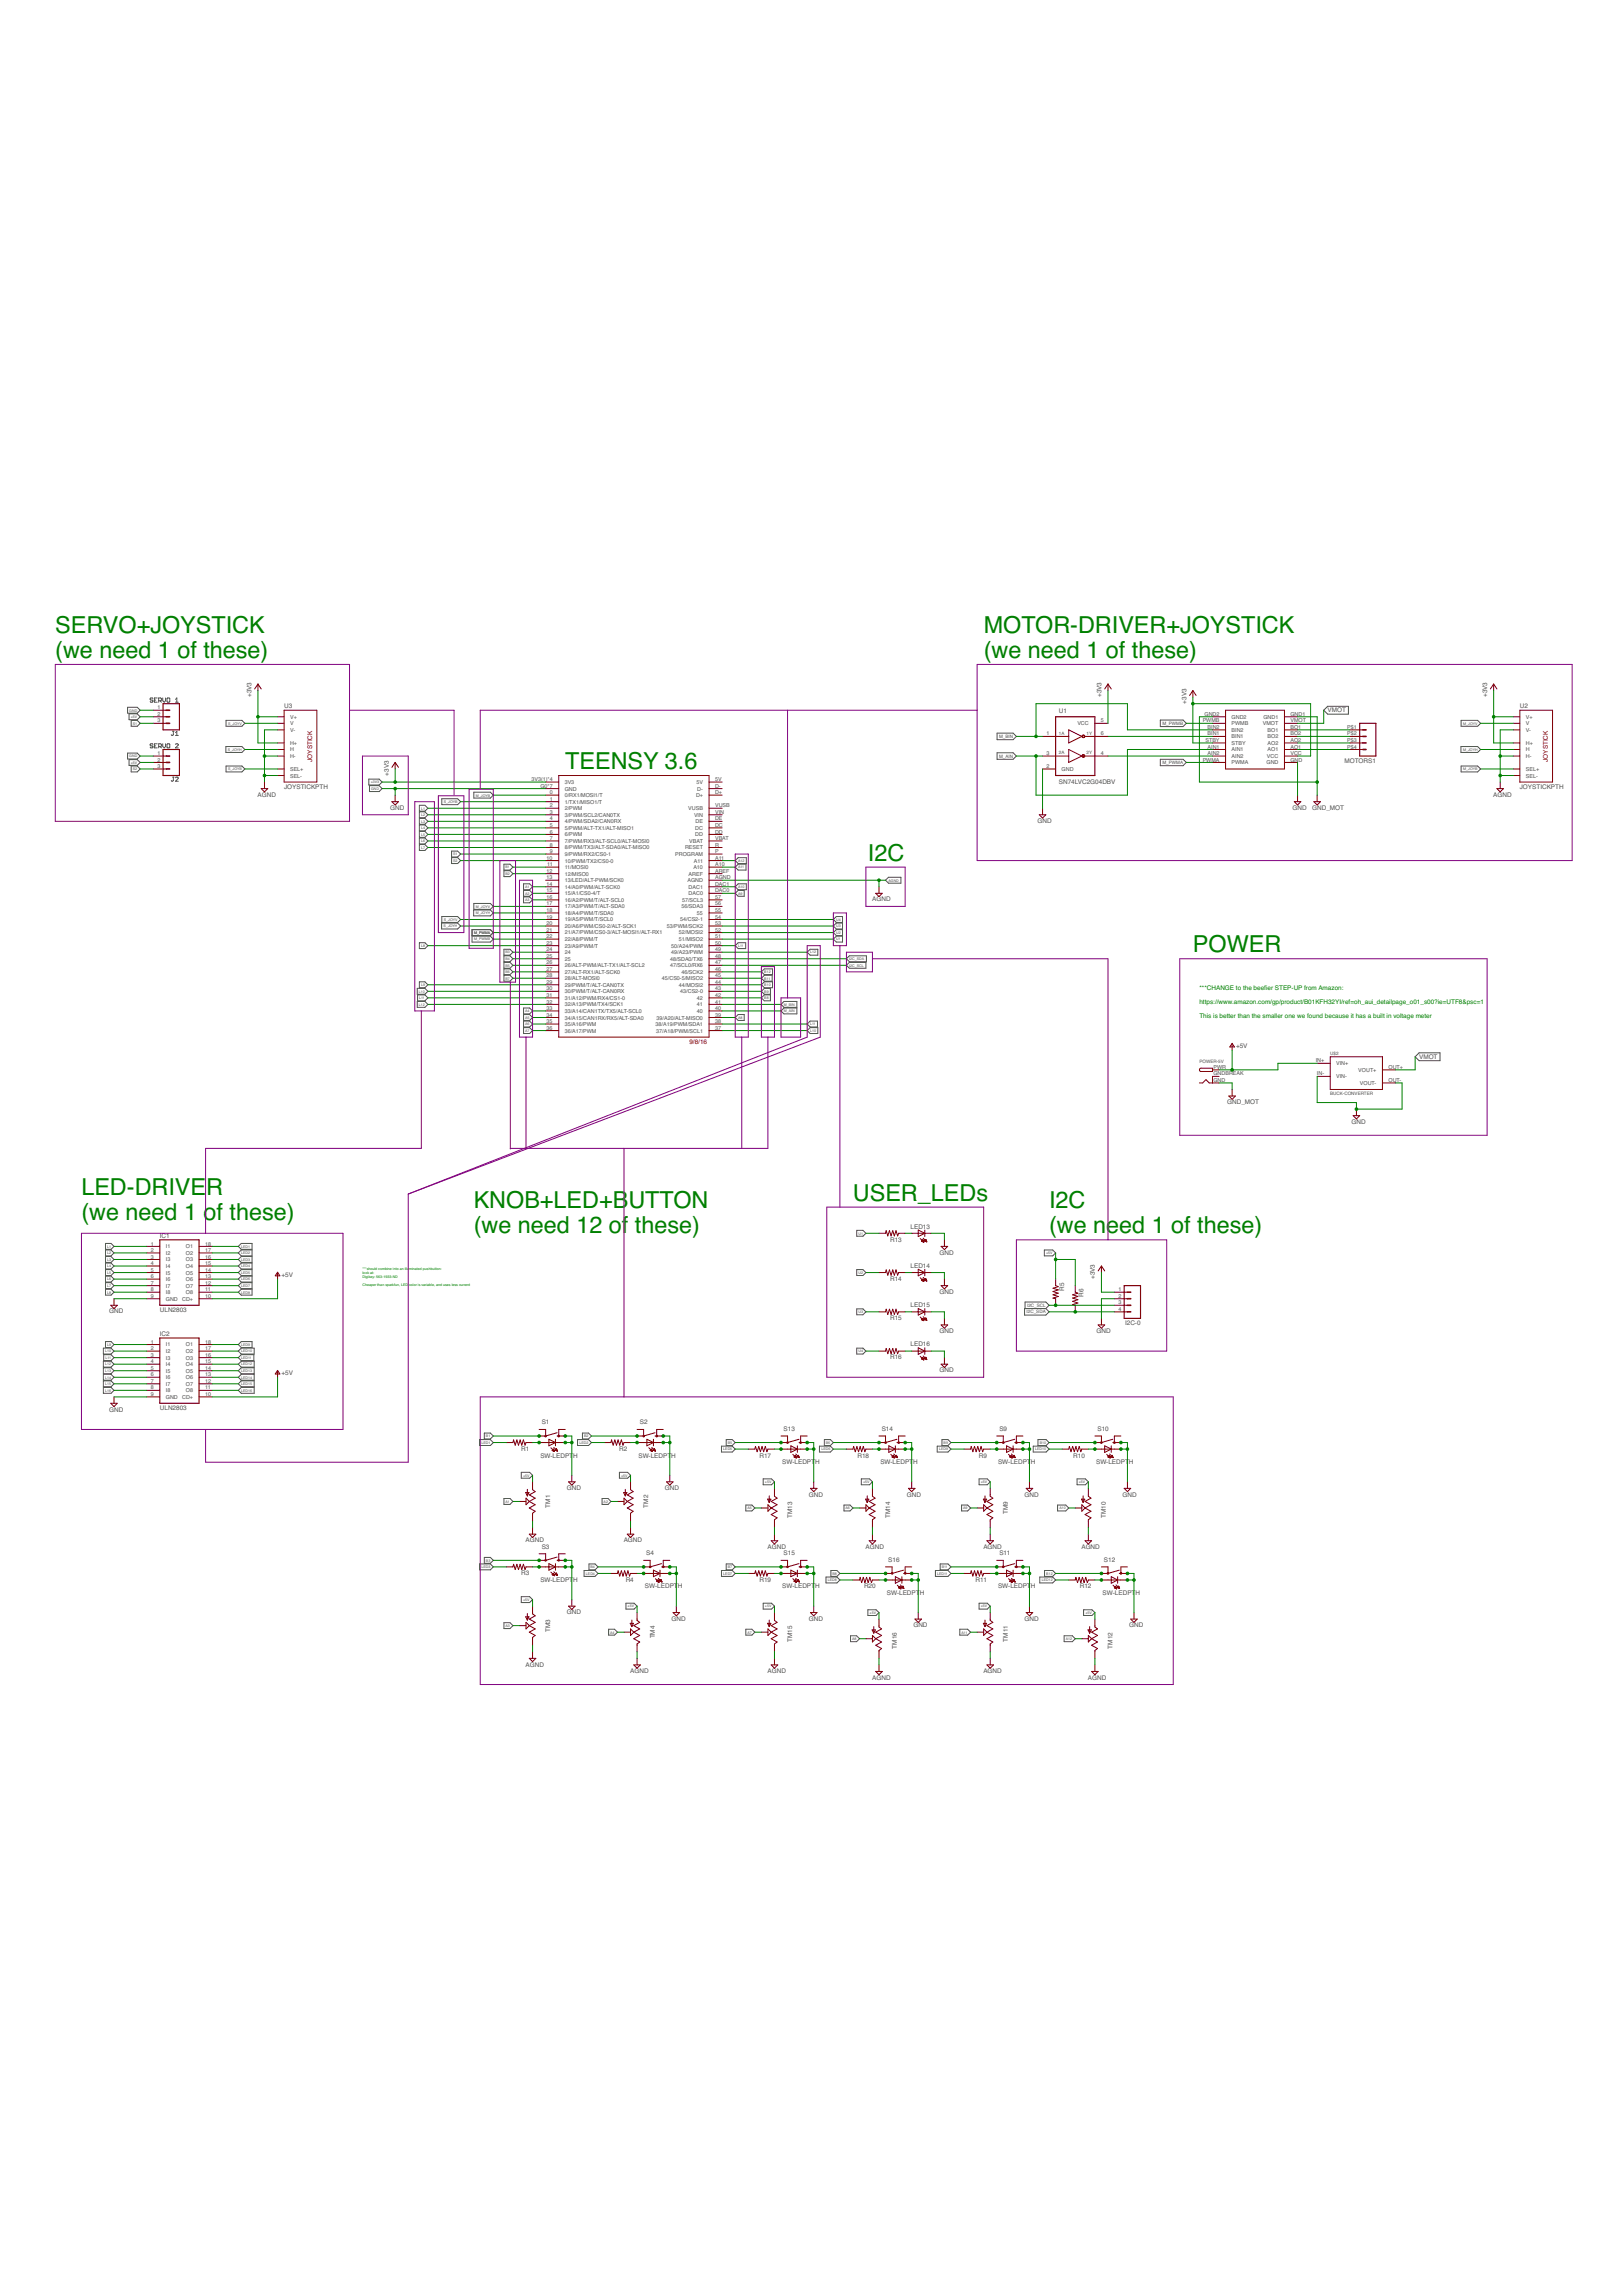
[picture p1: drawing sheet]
<svg xmlns="http://www.w3.org/2000/svg" width="210mm" height="297mm" viewBox="0 0 210 297" stroke-linecap="round" stroke-linejoin="round" font-family="sans-serif">
<defs><g id="words">
<g font-size="3" fill="#008000">
<text x="7.1" y="81.9">SERVO+JOYSTICK</text>
<text x="127.3" y="81.9">MOTOR-DRIVER+JOYSTICK</text>
<text x="7.1" y="85.1">(we need 1 of these)</text>
<text x="127.3" y="85.1">(we need 1 of these)</text>
<text x="73.1" y="99.5">TEENSY 3.6</text>
<text x="112.3" y="111.3">I2C</text>
<text x="154.4" y="123.2">POWER</text>
<text x="10.5" y="154.7">LED-DRIVE</text>
<text x="26.7" y="154.7">R</text>
<text x="110.4" y="155.3">USER_LEDs</text>
<text x="10.5" y="157.9">(we need 1 of these)</text>
<text x="61.3" y="156.3">KNOB+LED+B</text>
<text x="61.3" y="159.6">(we need 12 of</text>
<text x="81.3" y="156.3">UTTON</text>
<text x="82.2" y="159.6">these)</text>
<text x="135.8" y="156.3">I2C</text>
<text x="135.8" y="159.6">(we need 1 of these)</text>
</g>
<g font-size=".8" fill="#505050">
<text x="32.5" y="90.2" transform="rotate(-90 32.5 90.2)">+3V3</text>
<text x="36.8" y="91.6">U3</text>
<text x="137" y="92.3">U1</text>
<text x="142.5" y="90.2" transform="rotate(-90 142.5 90.2)">+3V3</text>
<text x="153.5" y="91" transform="rotate(-90 153.5 91)">+3V3</text>
<text x="171.8" y="92.2">VMOT</text>
<text x="192.4" y="90.2" transform="rotate(-90 192.4 90.2)">+3V3</text>
<text x="196.7" y="91.6">U2</text>
<text x="50.3" y="100.3" transform="rotate(-90 50.3 100.3)">+3V3</text>
<text x="137" y="101.4">SN74LVC2G04DBV</text>
<text x="174" y="98.6">MOTORS1</text>
<text x="33.3" y="103.1">AGND</text>
<text x="36.8" y="102">JOYSTICKPTH</text>
<text x="50.5" y="104.8">GND</text>
<text x="134.3" y="106.5">GND</text>
<text x="167.3" y="104.8">GND</text>
<text x="169.8" y="104.8">GND_MOT</text>
<text x="193.3" y="103.1">AGND</text>
<text x="196.7" y="102">JOYSTICKPTH</text>
<text x="112.9" y="116.6">AGND</text>
<text x="160" y="135.5">+5V</text>
<text x="183.6" y="137">VMOT</text>
<text x="158.8" y="142.9">GND_MOT</text>
<text x="174.9" y="145.4">GND</text>
<text x="20.7" y="160.2">IC1</text>
<text x="115.2" y="160.7">R13</text>
<text x="117.8" y="159">LED13</text>
<text x="36.4" y="165.1">+5V</text>
<text x="115.2" y="165.7">R14</text>
<text x="117.8" y="164">LED14</text>
<text x="121.6" y="162.3">GND</text>
<text x="121.6" y="167.4">GND</text>
<text x="137.7" y="167" transform="rotate(-90 137.7 167)">R5</text>
<text x="140.2" y="167.8" transform="rotate(-90 140.2 167.8)">R6</text>
<text x="141.7" y="165.5" transform="rotate(-90 141.7 165.5)">+3V3</text>
<text x="14.1" y="169.9">GND</text>
<text x="20.7" y="169.7">ULN2803</text>
<text x="20.7" y="172.8">IC2</text>
<text x="115.2" y="170.8">R15</text>
<text x="117.8" y="169.1">LED15</text>
<text x="121.6" y="172.5">GND</text>
<text x="141.9" y="172.5">GND</text>
<text x="145.6" y="171.4">I2C-0</text>
<text x="36.4" y="177.8">+5V</text>
<text x="115.2" y="175.9">R16</text>
<text x="117.8" y="174.2">LED16</text>
<text x="121.6" y="177.5">GND</text>
<text x="14.1" y="182.6">GND</text>
<text x="20.7" y="182.4">ULN2803</text>
<text x="70.1" y="184.3">S1</text>
<text x="82.8" y="184.3">S2</text>
<text x="101.4" y="185.1">S13</text>
<text x="114.1" y="185.1">S14</text>
<text x="129.3" y="185.1">S9</text>
<text x="142" y="185.1">S10</text>
<text x="67.4" y="187.7">R1</text>
<text x="69.9" y="188.6">SW-LEDPT</text>
<text x="74.2" y="188.6">H</text>
<text x="80.1" y="187.7">R2</text>
<text x="82.6" y="188.6">SW-LEDPT</text>
<text x="86.9" y="188.6">H</text>
<text x="98.3" y="188.6">R17</text>
<text x="101.2" y="189.4">SW-LEDPT</text>
<text x="105.5" y="189.4">H</text>
<text x="111" y="188.6">R18</text>
<text x="113.9" y="189.4">SW-LEDPT</text>
<text x="118.2" y="189.4">H</text>
<text x="126.7" y="188.6">R9</text>
<text x="129.2" y="189.4">SW-LEDPT</text>
<text x="133.4" y="189.4">H</text>
<text x="138.9" y="188.6">R10</text>
<text x="141.8" y="189.4">SW-LEDPT</text>
<text x="146.1" y="189.4">H</text>
<text x="71.2" y="195.1" transform="rotate(-90 71.2 195.1)">TM1</text>
<text x="73.4" y="192.8">GND</text>
<text x="83.9" y="195.1" transform="rotate(-90 83.9 195.1)">TM2</text>
<text x="86" y="192.8">GND</text>
<text x="102.5" y="196.4" transform="rotate(-90 102.5 196.4)">TM13</text>
<text x="104.7" y="193.6">GND</text>
<text x="115.2" y="196.4" transform="rotate(-90 115.2 196.4)">TM14</text>
<text x="117.4" y="193.6">GND</text>
<text x="130.4" y="195.9" transform="rotate(-90 130.4 195.9)">TM9</text>
<text x="132.6" y="193.6">GND</text>
<text x="143.1" y="196.4" transform="rotate(-90 143.1 196.4)">TM10</text>
<text x="145.3" y="193.6">GND</text>
<text x="67.4" y="203.8">R3</text>
<text x="68" y="199.5">AGND</text>
<text x="70.1" y="200.3">S3</text>
<text x="80.7" y="199.5">AGND</text>
<text x="83.6" y="201.2">S4</text>
<text x="99.3" y="200.4">AGND</text>
<text x="101.4" y="201.2">S15</text>
<text x="112" y="200.4">AGND</text>
<text x="114.9" y="202">S16</text>
<text x="127.3" y="200.4">AGND</text>
<text x="129.3" y="201.2">S11</text>
<text x="139.9" y="200.4">AGND</text>
<text x="142.9" y="202">S12</text>
<text x="69.9" y="204.7">SW-LEDPT</text>
<text x="73.4" y="208.8">GND</text>
<text x="74.2" y="204.7">H</text>
<text x="81" y="204.6">R4</text>
<text x="83.5" y="205.5">SW-LEDPT</text>
<text x="86.9" y="209.7">GND</text>
<text x="87.7" y="205.5">H</text>
<text x="98.3" y="204.6">R19</text>
<text x="101.2" y="205.5">SW-LEDPT</text>
<text x="104.7" y="209.7">GND</text>
<text x="105.5" y="205.5">H</text>
<text x="111.8" y="205.5">R20</text>
<text x="114.8" y="206.3">SW-LEDPT</text>
<text x="119" y="206.3">H</text>
<text x="126.3" y="204.6">R11</text>
<text x="129.2" y="205.5">SW-LEDPT</text>
<text x="132.6" y="209.7">GND</text>
<text x="133.4" y="205.5">H</text>
<text x="139.7" y="205.5">R12</text>
<text x="142.7" y="206.3">SW-LEDPT</text>
<text x="146.9" y="206.3">H</text>
<text x="68" y="215.6">AGND</text>
<text x="71.2" y="211.1" transform="rotate(-90 71.2 211.1)">TM3</text>
<text x="84.7" y="212" transform="rotate(-90 84.7 212)">TM4</text>
<text x="102.5" y="212.4" transform="rotate(-90 102.5 212.4)">TM15</text>
<text x="116" y="213.3" transform="rotate(-90 116 213.3)">TM16</text>
<text x="118.2" y="210.5">GND</text>
<text x="130.4" y="212.4" transform="rotate(-90 130.4 212.4)">TM11</text>
<text x="144" y="213.3" transform="rotate(-90 144 213.3)">TM12</text>
<text x="146.1" y="210.5">GND</text>
<text x="81.6" y="216.5">AGND</text>
<text x="99.3" y="216.5">AGND</text>
<text x="112.9" y="217.3">AGND</text>
<text x="127.3" y="216.5">AGND</text>
<text x="140.8" y="217.3">AGND</text>
</g>
<g font-size=".8" fill="#800000">
<text x="40.4" y="98.6" transform="rotate(-90 40.4 98.6)">JOYSTICK</text>
<text x="200.3" y="98.6" transform="rotate(-90 200.3 98.6)">JOYSTICK</text>
<text x="89.2" y="135">9/8/16</text>
</g>
<g font-size=".8" fill="#008000">
<text x="155.2" y="128.1">***CHANGE to the beefer STEP-UP from Amazon:</text>
<text x="155.2" y="129.9">https://www.amazon.com/gp/product/B01KFH32YI/ref=oh_aui_detailpage_o01_s00?ie=UTF8&amp;psc=1</text>
<text x="155.2" y="131.6">This is better than the smaller one we found because it has a built in voltage meter</text>
<text x="163.6" y="128.1">i</text>
</g>
<g font-size=".7" fill="#505050">
<text x="20.4" y="91.8">1</text>
<text x="20.4" y="92.6">2</text>
<text x="20.4" y="93.5">3</text>
<text x="37.5" y="93">V+</text>
<text x="37.5" y="93.8">V</text>
<text x="37.5" y="94.7">V-</text>
<text x="135.4" y="95.1">1</text>
<text x="139.4" y="93.8">VCC</text>
<text x="142.5" y="95.1">6</text>
<text x="142.5" y="93.5">5</text>
<text x="155.6" y="93.5">PWMB</text>
<text x="155.9" y="92.6">GND2</text>
<text x="156" y="96">STBY</text>
<text x="156.3" y="95.1">BIN1</text>
<text x="156.3" y="94.3">BIN2</text>
<text x="159.4" y="93">GND2</text>
<text x="159.4" y="95.5">BIN1</text>
<text x="159.4" y="94.7">BIN2</text>
<text x="159.4" y="93.8">PWMB</text>
<text x="163.4" y="93.8">VMOT</text>
<text x="163.5" y="93">GND1</text>
<text x="164" y="95.5">BO2</text>
<text x="164" y="94.7">BO1</text>
<text x="167" y="96">AO2</text>
<text x="167" y="95.1">BO2</text>
<text x="167" y="94.3">BO1</text>
<text x="167" y="93.5">VMOT</text>
<text x="167" y="92.6">GND1</text>
<text x="174.3" y="94.3">P$1</text>
<text x="174.3" y="95.1">P$2</text>
<text x="174.3" y="96">P$3</text>
<text x="197.5" y="93">V+</text>
<text x="197.5" y="93.8">V</text>
<text x="197.5" y="94.7">V-</text>
<text x="20.4" y="97.7">1</text>
<text x="20.4" y="98.5">2</text>
<text x="20.4" y="99.4">3</text>
<text x="37.5" y="96.4">H+</text>
<text x="37.5" y="97.2">H</text>
<text x="37.5" y="98.1">H-</text>
<text x="37.5" y="99.7">SEL+</text>
<text x="37.5" y="100.6">SEL-</text>
<text x="68.8" y="101.1">3V3(1)*4</text>
<text x="69.9" y="101.9">G0*7</text>
<text x="73.1" y="101.4">3V3</text>
<text x="90.1" y="101.4">5V</text>
<text x="92.5" y="101.9">D-</text>
<text x="92.5" y="101.1">5V</text>
<text x="135.4" y="99.4">2</text>
<text x="135.4" y="97.7">3</text>
<text x="137.4" y="99.7">GND</text>
<text x="142.5" y="97.7">4</text>
<text x="155.6" y="98.5">PWMA</text>
<text x="156.3" y="97.7">AIN2</text>
<text x="156.3" y="96.8">AIN1</text>
<text x="159.4" y="98.9">PWMA</text>
<text x="159.4" y="98.1">AIN2</text>
<text x="159.4" y="97.2">AIN1</text>
<text x="159.4" y="96.4">STBY</text>
<text x="163.9" y="98.9">GND</text>
<text x="164" y="98.1">VCC</text>
<text x="164" y="97.2">AO1</text>
<text x="164" y="96.4">AO2</text>
<text x="167" y="98.5">GND</text>
<text x="167" y="96.8">AO1</text>
<text x="167" y="97.7">VCC</text>
<text x="174.3" y="96.8">P$4</text>
<text x="197.5" y="96.4">H+</text>
<text x="197.5" y="97.2">H</text>
<text x="197.5" y="98.1">H-</text>
<text x="197.5" y="99.7">SEL+</text>
<text x="197.5" y="100.6">SEL-</text>
<text x="71.1" y="102.8">0</text>
<text x="71.1" y="103.6">1</text>
<text x="71.1" y="104.5">2</text>
<text x="71.1" y="105.3">3</text>
<text x="71.1" y="106.1">4</text>
<text x="71.1" y="107">5</text>
<text x="71.1" y="107.8">6</text>
<text x="73.1" y="102.3">GND</text>
<text x="73.1" y="103.1">0/RX1/MOSI1/T</text>
<text x="73.1" y="104">1/TX1/MISO1/T</text>
<text x="73.1" y="104.8">2/PWM</text>
<text x="73.1" y="105.7">3/PWM/SCL2/CAN0TX</text>
<text x="73.1" y="106.5">4/PWM/SDA2/CAN0RX</text>
<text x="73.1" y="107.4">5/PWM/ALT-TX1/ALT-MISO1</text>
<text x="89.1" y="104.8">VUSB</text>
<text x="89.8" y="105.7">VIN</text>
<text x="90" y="107.4">DC</text>
<text x="90" y="106.5">DE</text>
<text x="90.1" y="103.1">D+</text>
<text x="90.2" y="102.3">D-</text>
<text x="92.5" y="104.5">VUSB</text>
<text x="92.5" y="107.8">DD</text>
<text x="92.5" y="107">DC</text>
<text x="92.5" y="106.1">DE</text>
<text x="92.5" y="102.8">D+</text>
<text x="92.5" y="105.3">VIN</text>
<text x="70.7" y="111.2">10</text>
<text x="70.7" y="112.9">12</text>
<text x="70.7" y="113.8">13</text>
<text x="70.8" y="112.1">11</text>
<text x="71.1" y="109.5">8</text>
<text x="71.1" y="108.7">7</text>
<text x="71.1" y="110.4">9</text>
<text x="73.1" y="108.2">6/PWM</text>
<text x="73.1" y="109.9">8/PWM/TX3/ALT-SDA0/ALT-MISO0</text>
<text x="73.1" y="109.1">7/PWM/RX3/ALT-SCL0/ALT-MOSI0</text>
<text x="73.1" y="110.7">9/PWM/RX2/CS0-1</text>
<text x="73.1" y="111.6">10/PWM/TX2/CS0-0</text>
<text x="73.1" y="112.4">11/MOSI0</text>
<text x="73.1" y="113.3">12/MISO0</text>
<text x="87.4" y="110.7">PROGRAM</text>
<text x="88.7" y="109.9">RESET</text>
<text x="89.1" y="113.3">AREF</text>
<text x="89.2" y="109.1">VBAT</text>
<text x="89.7" y="112.4">A10</text>
<text x="89.8" y="111.6">A11</text>
<text x="90" y="108.2">DD</text>
<text x="92.5" y="112.9">AREF</text>
<text x="92.5" y="112.1">A10</text>
<text x="92.5" y="111.2">A11</text>
<text x="92.5" y="110.4">P</text>
<text x="92.5" y="109.5">R</text>
<text x="92.5" y="108.7">VBAT</text>
<text x="92.5" y="113.8">AGND</text>
<text x="70.7" y="114.6">14</text>
<text x="70.7" y="115.4">15</text>
<text x="70.7" y="116.3">16</text>
<text x="70.7" y="118">18</text>
<text x="70.7" y="117.1">17</text>
<text x="70.7" y="118.8">19</text>
<text x="70.7" y="119.7">20</text>
<text x="73.1" y="114.1">13/LED/ALT-PWM/SCK0</text>
<text x="73.1" y="115">14/A0/PWM/ALT-SCK0</text>
<text x="73.1" y="115.8">15/A1/CS0-4/T</text>
<text x="73.1" y="116.7">16/A2/PWM/T/ALT-SCL0</text>
<text x="73.1" y="118.4">18/A4/PWM/T/SDA0</text>
<text x="73.1" y="117.5">17/A3/PWM/T/ALT-SDA0</text>
<text x="73.1" y="119.2">19/A5/PWM/T/SCL0</text>
<text x="88" y="119.2">54/CS2-1</text>
<text x="88.2" y="117.5">56/SDA3</text>
<text x="88.3" y="116.7">57/SCL3</text>
<text x="89" y="114.1">AGND</text>
<text x="89.1" y="115.8">DAC0</text>
<text x="89.1" y="115">DAC1</text>
<text x="90.2" y="118.4">55</text>
<text x="92.5" y="119.7">53</text>
<text x="92.5" y="118.8">54</text>
<text x="92.5" y="118">55</text>
<text x="92.5" y="117.1">56</text>
<text x="92.5" y="116.3">57</text>
<text x="92.5" y="115.4">DAC0</text>
<text x="92.5" y="114.6">DAC1</text>
<text x="70.7" y="120.5">21</text>
<text x="70.7" y="121.4">22</text>
<text x="70.7" y="122.2">23</text>
<text x="70.7" y="123.1">24</text>
<text x="70.7" y="123.9">25</text>
<text x="70.7" y="124.8">26</text>
<text x="70.7" y="125.6">27</text>
<text x="73.1" y="120.1">20/A6/PWM/CS0-2/ALT-SCK1</text>
<text x="73.1" y="120.9">21/A7/PWM/CS0-3/ALT-MOSI1/ALT-RX1</text>
<text x="73.1" y="121.7">22/A8/PWM/T</text>
<text x="73.1" y="122.6">23/A9/PWM/T</text>
<text x="73.1" y="123.4">24</text>
<text x="73.1" y="124.3">25</text>
<text x="73.1" y="125.1">26/ALT-PWM/ALT-TX1/ALT-SCL2</text>
<text x="73.1" y="126">27/ALT-RX1/ALT-SCK0</text>
<text x="86.3" y="120.1">53/PWM/SCK2</text>
<text x="86.7" y="125.1">47/SCL0/RX6</text>
<text x="86.7" y="124.3">48/SDA0/TX6</text>
<text x="86.9" y="123.4">49/A23/PWM</text>
<text x="86.9" y="122.6">50/A24/PWM</text>
<text x="87.8" y="121.7">51/MISO2</text>
<text x="87.8" y="120.9">52/MOSI2</text>
<text x="88.2" y="126">46/SCK2</text>
<text x="92.5" y="125.6">46</text>
<text x="92.5" y="124.8">47</text>
<text x="92.5" y="123.9">48</text>
<text x="92.5" y="123.1">49</text>
<text x="92.5" y="122.2">50</text>
<text x="92.5" y="121.4">51</text>
<text x="92.5" y="120.5">52</text>
<text x="70.7" y="126.4">28</text>
<text x="70.7" y="127.3">29</text>
<text x="70.7" y="128.1">30</text>
<text x="70.7" y="129">31</text>
<text x="70.7" y="130.7">33</text>
<text x="70.7" y="129.8">32</text>
<text x="70.7" y="131.5">34</text>
<text x="73.1" y="126.8">28/ALT-MOSI0</text>
<text x="73.1" y="127.7">29/PWM/T/ALT-CAN0TX</text>
<text x="73.1" y="128.5">30/PWM/T/ALT-CAN0RX</text>
<text x="73.1" y="129.4">31/A12/PWM/RX4/CS1-0</text>
<text x="73.1" y="131">33/A14/CAN1TX/TX5/ALT-SCL0</text>
<text x="73.1" y="130.2">32/A13/PWM/TX4/SCK1</text>
<text x="73.1" y="131.9">34/A15/CAN1RX/RX5/ALT-SDA0</text>
<text x="85" y="131.9">39/A20/ALT-MISO0</text>
<text x="85.7" y="126.8">45/CS0-5/MISO2</text>
<text x="87.8" y="127.7">44/MOSI2</text>
<text x="88" y="128.5">43/CS2-0</text>
<text x="90.2" y="131">40</text>
<text x="90.2" y="130.2">41</text>
<text x="90.2" y="129.4">42</text>
<text x="92.5" y="131.5">39</text>
<text x="92.5" y="130.7">40</text>
<text x="92.5" y="129.8">41</text>
<text x="92.5" y="129">42</text>
<text x="92.5" y="128.1">43</text>
<text x="92.5" y="127.3">44</text>
<text x="92.5" y="126.4">45</text>
<text x="70.7" y="132.4">35</text>
<text x="70.7" y="133.2">36</text>
<text x="73.1" y="132.7">35/A16/PWM</text>
<text x="73.1" y="133.6">36/A17/PWM</text>
<text x="84.8" y="132.7">38/A19/PWM/SDA1</text>
<text x="84.9" y="133.6">37/A18/PWM/SCL1</text>
<text x="92.5" y="133.2">37</text>
<text x="92.5" y="132.4">38</text>
<text x="170.3" y="137.4">IN+</text>
<text x="172.9" y="137.8">VIN+</text>
<text x="157" y="138.3">PWR</text>
<text x="157" y="139.1">GNDBREAK</text>
<text x="157" y="140">GND</text>
<text x="170.4" y="139.1">IN-</text>
<text x="172.9" y="139.5">VIN-</text>
<text x="175.8" y="138.7">VOUT+</text>
<text x="176" y="140.4">VOUT-</text>
<text x="179.7" y="138.3">OUT+</text>
<text x="179.7" y="140">OUT-</text>
<text x="19.5" y="161.1">1</text>
<text x="19.5" y="162">2</text>
<text x="21.5" y="161.5">I1</text>
<text x="24.1" y="161.5">O1</text>
<text x="26.5" y="161.1">18</text>
<text x="26.5" y="162">17</text>
<text x="19.5" y="162.8">3</text>
<text x="19.5" y="163.7">4</text>
<text x="19.5" y="164.5">5</text>
<text x="19.5" y="165.4">6</text>
<text x="19.5" y="166.2">7</text>
<text x="19.5" y="167.1">8</text>
<text x="19.5" y="167.9">9</text>
<text x="21.5" y="162.4">I2</text>
<text x="21.5" y="163.2">I3</text>
<text x="21.5" y="164">I4</text>
<text x="21.5" y="164.9">I5</text>
<text x="21.5" y="165.7">I6</text>
<text x="21.5" y="166.6">I7</text>
<text x="21.5" y="167.4">I8</text>
<text x="24.1" y="167.4">O8</text>
<text x="24.1" y="162.4">O2</text>
<text x="24.1" y="163.2">O3</text>
<text x="24.1" y="164">O4</text>
<text x="24.1" y="164.9">O5</text>
<text x="24.1" y="165.7">O6</text>
<text x="24.1" y="166.6">O7</text>
<text x="26.5" y="167.1">11</text>
<text x="26.5" y="162.8">16</text>
<text x="26.5" y="163.7">15</text>
<text x="26.5" y="164.5">14</text>
<text x="26.5" y="165.4">13</text>
<text x="26.5" y="166.2">12</text>
<text x="26.5" y="167.9">10</text>
<text x="144.8" y="167.1">1</text>
<text x="144.8" y="167.9">2</text>
<text x="19.5" y="173.8">1</text>
<text x="21.5" y="168.3">GND</text>
<text x="23.6" y="168.3">CD+</text>
<text x="26.5" y="173.8">18</text>
<text x="144.8" y="168.7">3</text>
<text x="144.8" y="169.6">4</text>
<text x="19.5" y="174.7">2</text>
<text x="19.5" y="175.5">3</text>
<text x="19.5" y="176.4">4</text>
<text x="19.5" y="177.2">5</text>
<text x="19.5" y="178.1">6</text>
<text x="19.5" y="178.9">7</text>
<text x="19.5" y="179.7">8</text>
<text x="21.5" y="174.2">I1</text>
<text x="21.5" y="175">I2</text>
<text x="21.5" y="175.9">I3</text>
<text x="21.5" y="176.7">I4</text>
<text x="21.5" y="177.6">I5</text>
<text x="21.5" y="178.4">I6</text>
<text x="21.5" y="179.3">I7</text>
<text x="24.1" y="174.2">O1</text>
<text x="24.1" y="175">O2</text>
<text x="24.1" y="175.9">O3</text>
<text x="24.1" y="176.7">O4</text>
<text x="24.1" y="177.6">O5</text>
<text x="24.1" y="178.4">O6</text>
<text x="24.1" y="179.3">O7</text>
<text x="26.5" y="179.7">11</text>
<text x="26.5" y="174.7">17</text>
<text x="26.5" y="175.5">16</text>
<text x="26.5" y="176.4">15</text>
<text x="26.5" y="177.2">14</text>
<text x="26.5" y="178.1">13</text>
<text x="26.5" y="178.9">12</text>
<text x="19.5" y="180.6">9</text>
<text x="21.5" y="180.1">I8</text>
<text x="21.5" y="181">GND</text>
<text x="23.6" y="181">CD+</text>
<text x="24.1" y="180.1">O8</text>
<text x="26.5" y="180.6">10</text>
</g>
<g font-size=".6" fill="#505050">
<text x="129.3" y="95.5">M_BIN</text>
<text x="137" y="95.1">1A</text>
<text x="140.6" y="95.1">1Y</text>
<text x="150.4" y="93.8">M_PWMB</text>
<text x="129.3" y="98">M_AIN</text>
<text x="137" y="97.6">2A</text>
<text x="140.6" y="97.6">2Y</text>
<text x="150.4" y="98.9">M_PWMA</text>
<text x="155.2" y="137.6">POWER-5V</text>
<text x="172.1" y="136.5">U$2</text>
<text x="172.1" y="141.6">BUCK-CONVERTER</text>
<text x="132.9" y="169.9">I2C_SDA</text>
<text x="132.9" y="169.1">I2C_SCL</text>
</g>
<g font-size=".5" fill="#505050">
<text x="16.7" y="92">GND</text>
<text x="16.9" y="92.9">+5V</text>
<text x="17.2" y="93.7">S1</text>
<text x="29.5" y="93.7">S_JOYV</text>
<text x="189.4" y="93.7">M_JOYV</text>
<text x="16.7" y="98">GND</text>
<text x="16.9" y="98.8">+5V</text>
<text x="17.2" y="99.7">S2</text>
<text x="29.5" y="97.1">S_JOYH</text>
<text x="29.5" y="99.7">S_JOYB</text>
<text x="48" y="101.4">+3V3</text>
<text x="189.3" y="97.1">M_JOYH</text>
<text x="189.4" y="99.7">M_JOYB</text>
<text x="48" y="102.2">GND</text>
<text x="54.5" y="104.7">L1</text>
<text x="54.5" y="105.6">L2</text>
<text x="54.5" y="106.4">L3</text>
<text x="54.5" y="107.3">L4</text>
<text x="57.4" y="103.9">S_JOYB</text>
<text x="61.6" y="103">M_JOYB</text>
<text x="54.5" y="108.1">L5</text>
<text x="54.5" y="109">L6</text>
<text x="54.5" y="109.8">L7</text>
<text x="58.7" y="110.7">S1</text>
<text x="58.7" y="111.5">S2</text>
<text x="65.4" y="112.4">B1</text>
<text x="65.4" y="113.2">B2</text>
<text x="95.5" y="112.4">A11</text>
<text x="95.5" y="111.5">A12</text>
<text x="57.4" y="120">S_JOYH</text>
<text x="57.4" y="119.1">S_JOYV</text>
<text x="61.6" y="118.3">M_JOYH</text>
<text x="61.6" y="117.4">M_JOYV</text>
<text x="68" y="114.9">A1</text>
<text x="68" y="115.7">A2</text>
<text x="68" y="116.6">A3</text>
<text x="95.5" y="114.9">A10</text>
<text x="95.5" y="115.7">A9</text>
<text x="108.2" y="119.1">U4</text>
<text x="108.2" y="120">U3</text>
<text x="115" y="114">AGND</text>
<text x="54.5" y="122.5">L8</text>
<text x="61.4" y="121.7">M_PWMB</text>
<text x="61.4" y="120.8">M_PWMA</text>
<text x="65.4" y="123.4">B3</text>
<text x="65.4" y="124.2">B4</text>
<text x="65.4" y="125">B5</text>
<text x="65.4" y="125.9">B6</text>
<text x="95.5" y="122.5">L11</text>
<text x="98.9" y="125.9">B12</text>
<text x="104.8" y="123.4">L12</text>
<text x="108.2" y="120.8">U2</text>
<text x="108.2" y="121.7">U1</text>
<text x="109.9" y="125">I2C_SCL</text>
<text x="109.9" y="124.2">I2C_SDA</text>
<text x="54.2" y="128.4">L10</text>
<text x="54.2" y="130.1">L12</text>
<text x="54.3" y="129.3">L11</text>
<text x="54.5" y="127.6">L9</text>
<text x="65.4" y="126.7">B7</text>
<text x="68" y="131">A4</text>
<text x="68" y="131.8">A5</text>
<text x="95.5" y="131.8">A8</text>
<text x="98.9" y="126.7">B11</text>
<text x="98.9" y="127.6">B10</text>
<text x="98.9" y="128.4">B9</text>
<text x="98.9" y="129.3">B8</text>
<text x="101.4" y="131">M_AIN</text>
<text x="101.4" y="130.1">M_BIN</text>
<text x="68" y="132.7">A6</text>
<text x="68" y="133.5">A7</text>
<text x="104.8" y="133.5">L10</text>
<text x="104.8" y="132.7">L11</text>
<text x="13.9" y="161.4">L1</text>
<text x="31.2" y="161.4">LED1</text>
<text x="111.1" y="159.7">U1</text>
<text x="13.9" y="162.3">L2</text>
<text x="13.9" y="163.1">L3</text>
<text x="13.9" y="164">L4</text>
<text x="13.9" y="164.8">L5</text>
<text x="13.9" y="165.7">L6</text>
<text x="13.9" y="166.5">L7</text>
<text x="13.9" y="167.3">L8</text>
<text x="31.2" y="162.3">LED2</text>
<text x="31.2" y="163.1">LED3</text>
<text x="31.2" y="164">LED4</text>
<text x="31.2" y="164.8">LED5</text>
<text x="31.2" y="165.7">LED6</text>
<text x="31.2" y="166.5">LED7</text>
<text x="31.2" y="167.3">LED8</text>
<text x="111.1" y="164.8">U2</text>
<text x="135.4" y="162.3">+5V</text>
<text x="111.1" y="169.9">U3</text>
<text x="13.6" y="175">L10</text>
<text x="13.6" y="176.6">L12</text>
<text x="13.6" y="177.5">L13</text>
<text x="13.6" y="178.3">L14</text>
<text x="13.6" y="179.2">L15</text>
<text x="13.6" y="175.8">L11</text>
<text x="13.9" y="174.1">L9</text>
<text x="31.2" y="174.1">LED9</text>
<text x="31.2" y="175">LED10</text>
<text x="31.2" y="175.8">LED11</text>
<text x="31.2" y="176.6">LED12</text>
<text x="31.2" y="177.5">LED13</text>
<text x="31.2" y="178.3">LED14</text>
<text x="31.2" y="179.2">LED15</text>
<text x="111.1" y="175">U4</text>
<text x="13.6" y="180">L16</text>
<text x="31.2" y="180">LED16</text>
<text x="62.9" y="186">B1</text>
<text x="75.6" y="186">B2</text>
<text x="62.3" y="186.8">LED1</text>
<text x="67.7" y="191">+5V</text>
<text x="75" y="186.8">LED2</text>
<text x="80.4" y="191">+5V</text>
<text x="93.6" y="187.6">LED5</text>
<text x="94.2" y="186.8">B5</text>
<text x="99" y="191.9">+5V</text>
<text x="106.3" y="187.6">LED6</text>
<text x="106.9" y="186.8">B6</text>
<text x="111.7" y="191.9">+5V</text>
<text x="121.5" y="187.6">LED9</text>
<text x="122.1" y="186.8">B9</text>
<text x="126.9" y="191.9">+5V</text>
<text x="134" y="187.6">LED10</text>
<text x="134.6" y="186.8">B10</text>
<text x="139.6" y="191.9">+5V</text>
<text x="65.4" y="194.4">A1</text>
<text x="78.1" y="194.4">A2</text>
<text x="96.7" y="195.3">A5</text>
<text x="109.4" y="195.3">A6</text>
<text x="124.7" y="195.3">A9</text>
<text x="137.1" y="195.3">A10</text>
<text x="62.3" y="202.9">LED3</text>
<text x="62.9" y="202">B3</text>
<text x="75.8" y="203.7">LED4</text>
<text x="76.4" y="202.9">B4</text>
<text x="93.6" y="203.7">LED7</text>
<text x="94.2" y="202.9">B7</text>
<text x="107.7" y="203.7">B8</text>
<text x="121.3" y="203.7">LED11</text>
<text x="121.9" y="202.9">B11</text>
<text x="135.4" y="203.7">B12</text>
<text x="67.7" y="207.1">+5V</text>
<text x="81.2" y="208">+5V</text>
<text x="99" y="208">+5V</text>
<text x="107.1" y="204.6">LED8</text>
<text x="112.5" y="208.8">+5V</text>
<text x="126.9" y="208">+5V</text>
<text x="134.8" y="204.6">LED12</text>
<text x="140.5" y="208.8">+5V</text>
<text x="65.4" y="210.5">A3</text>
<text x="79" y="211.3">A4</text>
<text x="96.7" y="211.3">A7</text>
<text x="110.3" y="212.2">A8</text>
<text x="124.4" y="211.3">A11</text>
<text x="137.9" y="212.2">A12</text>
</g>
<g font-size=".5" fill="#008000">
<text x="46.9" y="164.3">***should combine into an illu</text>
<text x="46.9" y="164.8">look at:</text>
<text x="46.9" y="165.3">Digikey: 563-1933-ND</text>
<text x="46.9" y="166.3">Cheaper than sparkfun, LED</text>
<text x="52.9" y="164.3">minated pushbutton:</text>
<text x="52.9" y="166.3">color is variable, and uses less current</text>
</g>
</g></defs>
<g fill="none" stroke="#505050" stroke-width=".13">
<path d="M16.5 91.5h1.3l.3 .4-.3 .4h-1.3zM16.5 97.4h1.3l.3 .4-.3 .4h-1.3zM16.7 92.4h1.1l.3 .3-.3 .4h-1.1zM16.7 98.3h1.1l.3 .3-.3 .4h-1.1zM17 99.1h.8l.3 .4-.3 .4h-.8zM17 93.2h.8l.3 .4-.3 .4h-.8zM19.8 90.4l-.1-.1-.3 .1 .1 .2 .3 .1-.1 .1h-.2l-.1-.1M19.8 96.3l-.1-.1-.3 .1 .1 .2 .3 .1-.1 .2-.3-.1M20 90.6h.2M20 96.5h.2M20.3 90.3h-.3v.5h.3M20.3 96.2h-.3v.6h.3"/>
<path d="M20.5 90.7h.3l.1-.1v-.2l-.4-.1v.5M20.5 96.6h.3l.1-.1v-.2l-.4-.1v.6M20.7 90.7l.2 .1M20.7 96.6l.2 .2M21.1 90.3v.4l.2 .1 .1-.1v-.4M21.1 96.2v.4l.2 .2 .1-.2v-.4M21.7 90.3l.3 .1-.1 .4h-.2l-.1-.1v-.3zM21.7 96.2l.3 .1v.4l-.1 .1-.3-.1v-.4zM22.3 94.6h.2M22.4 94.6v.5h-.1h-.1M22.7 90.8h.4M22.7 90.5l.2-.2v.5"/>
<path d="M22.7 94.8l.2-.2v.5M22.7 96.3l.1-.1 .3 .1-.4 .5h.4M22.7 95.1h.4M29.2 96.6h2.1l.4 .4-.4 .3h-2.1zM29.3 93.2h2l.4 .4-.4 .4h-2zM29.3 99.1h2l.4 .4-.4 .4h-2zM129 97.4h2.1l.4 .4-.4 .4h-2.1zM129 94.8h2.1l.4 .5-.4 .4h-2.1zM150.2 93.2h2.9l.4 .4-.4 .4h-2.9zM150.2 98.2h2.9l.4 .4-.4 .5h-2.9zM171.3 91.9l.5-.5h2.7v1h-2.7zM189.1 96.6h2.1l.4 .4-.4 .3h-2.1z"/>
<path d="M189.1 99.1h2.1l.4 .4-.4 .4h-2.1zM189.1 93.2h2.1l.4 .4-.4 .4h-2.1zM22.3 100.5h.2M22.4 100.5v.5l-.1 .1-.1-.1M22.7 100.6l.1-.1 .3 .1-.4 .5h.4M47.7 100.8h1.4l.3 .4-.3 .4h-1.4zM47.8 101.6h1.3l.3 .4-.3 .4h-1.3zM54.3 107.6h.7l.4 .3-.4 .4h-.7zM54.3 104.2h.7l.4 .4-.4 .3h-.7zM54.3 105h.7l.4 .4-.4 .4h-.7zM54.3 105.9h.7l.4 .4-.4 .3h-.7zM54.3 106.7h.7l.4 .4-.4 .4h-.7z"/>
<path d="M54.3 108.4h.7l.4 .4-.4 .4h-.7zM54.3 109.3h.7l.4 .3-.4 .4h-.7zM57.1 119.4h2.1l.4 .4-.4 .4h-2.1zM57.2 118.6h2l.4 .4-.4 .3h-2zM57.2 103.3h2l.4 .4-.4 .4h-2zM58.4 111h.8l.4 .3-.4 .4h-.8zM58.4 110.1h.8l.4 .4-.4 .4h-.8zM61.3 117.7h2.2l.3 .4-.3 .4h-2.2zM61.3 102.5h2.2l.3 .4-.3 .4h-2.2zM61.3 116.9h2.2l.3 .4-.3 .3h-2.2zM65.2 111.8h.8l.4 .4-.4 .4h-.8zM65.2 112.6h.8l.4 .4-.4 .4h-.8z"/>
<path d="M67.8 114.3h.7l.4 .4-.4 .4h-.7zM67.8 115.2h.7l.4 .4-.4 .4h-.7zM67.8 116h.7l.4 .4-.4 .4h-.7zM95.1 112.2l.4-.4h1v.8h-1zM95.1 114.7l.4-.4h1.1v.8h-1.1zM95.1 115.6l.4-.4h.8v.8h-.8zM95.1 111.3l.4-.3h1.1v.7h-1.1zM107.8 119.8l.4-.4h.8v.8h-.8zM107.8 119l.4-.4h.8v.7h-.8zM114.6 113.9l.4-.4h1.6v.8h-1.6zM54 129.6h1l.4 .3-.4 .4h-1zM54 127.9h1l.4 .3-.4 .4h-1z"/>
<path d="M54 128.7h1l.4 .4-.4 .4h-1zM54.3 122h.7l.4 .3-.4 .4h-.7zM54.3 127h.7l.4 .4-.4 .4h-.7zM61.1 120.3h2.4l.3 .3-.3 .4h-2.4zM61.1 121.1h2.4l.3 .4-.3 .4h-2.4zM65.2 122.8h.8l.4 .4-.4 .4h-.8zM65.2 123.7h.8l.4 .3-.4 .4h-.8zM65.2 124.5h.8l.4 .4-.4 .4h-.8zM65.2 125.3h.8l.4 .4-.4 .4h-.8zM65.2 126.2h.8l.4 .4-.4 .3h-.8zM67.8 130.4h.7l.4 .4-.4 .4h-.7zM67.8 131.3h.7l.4 .3-.4 .4h-.7z"/>
<path d="M67.8 132.1h.7l.4 .4-.4 .4h-.7zM67.8 132.9h.7l.4 .4-.4 .4h-.7zM95.1 122.3l.4-.3h1v.7h-1zM95.1 131.6l.4-.3h.8v.7h-.8zM98.5 125.7l.4-.4h1.1v.8h-1.1zM98.5 126.6l.4-.4h1v.7h-1zM98.5 128.2l.4-.3h.8v.7h-.8zM98.5 129.1l.4-.4h.8v.8h-.8zM98.9 127h1.1v.8h-1.1l-.4-.4zM101.1 130.8l.4-.4h1.6v.8h-1.6zM101.1 129.9l.4-.3h1.6v.7h-1.6zM104.5 123.2l.3-.4h1v.8h-1z"/>
<path d="M104.5 132.5l.3-.4h1v.8h-1zM104.8 132.9h1v.8h-1l-.3-.4zM107.8 120.6l.4-.3h.8v.7h-.8zM107.8 121.5l.4-.4h.8v.8h-.8zM109.5 124.9l.4-.4h2.2v.8h-2.2zM109.9 123.7h2.2v.7h-2.2l-.4-.4zM183.1 136.7l.5-.5h2.8v1h-2.8zM110.9 159.2h.8l.4 .4-.4 .3h-.8zM13.4 177h1l.4 .3-.4 .4h-1zM13.4 177.8h1l.4 .4-.4 .4h-1zM13.4 178.6h1l.4 .4-.4 .4h-1zM13.4 179.5h1l.4 .4-.4 .4h-1z"/>
<path d="M13.4 174.4h1l.4 .4-.4 .4h-1zM13.4 176.1h1l.4 .4-.4 .4h-1zM13.4 175.3h1l.4 .3-.4 .4h-1zM13.7 160.9h.7l.4 .3-.4 .4h-.7zM13.7 161.7h.7l.4 .4-.4 .4h-.7zM13.7 162.6h.7l.4 .3-.4 .4h-.7zM13.7 163.4h.7l.4 .4-.4 .4h-.7zM13.7 164.3h.7l.4 .3-.4 .4h-.7zM13.7 165.1h.7l.4 .4-.4 .4h-.7zM13.7 165.9h.7l.4 .4-.4 .4h-.7zM13.7 166.8h.7l.4 .4-.4 .4h-.7zM13.7 173.6h.7l.4 .3-.4 .4h-.7z"/>
<path d="M30.8 161.2l.4-.3h1.4v.7h-1.4zM30.8 176.5l.4-.4h1.7v.8h-1.7zM30.8 162.1l.4-.4h1.4v.8h-1.4zM30.8 162.9l.4-.3h1.4v.7h-1.4zM30.8 163.8l.4-.4h1.4v.8h-1.4zM30.8 164.6l.4-.3h1.4v.7h-1.4zM30.8 165.5l.4-.4h1.4v.8h-1.4zM30.8 166.3l.4-.4h1.4v.8h-1.4zM30.8 167.2l.4-.4h1.4v.8h-1.4zM30.8 173.9l.4-.3h1.4v.7h-1.4zM30.8 174.8l.4-.4h1.7v.8h-1.7zM30.8 175.6l.4-.3h1.7v.7h-1.7z"/>
<path d="M30.8 177.3l.4-.3h1.7v.7h-1.7zM30.8 178.2l.4-.4h1.7v.8h-1.7zM30.8 179l.4-.4h1.7v.8h-1.7zM30.8 179.9l.4-.4h1.7v.8h-1.7zM110.9 169.3h.8l.4 .4-.4 .4h-.8zM110.9 164.3h.8l.4 .3-.4 .4h-.8zM110.9 174.4h.8l.4 .4-.4 .4h-.8zM132.6 169.3h2.7l.5 .4-.5 .4h-2.7zM132.7 169.3v-.9h2.6l.5 .5-.5 .4M135.1 161.7h1.1l.4 .4-.4 .4h-1.1zM62.1 186.2h1.4l.3 .4-.3 .4h-1.4zM62.7 185.4h.8l.3 .4-.3 .4h-.8z"/>
<path d="M65.2 193.9h.8l.4 .3-.4 .4h-.8zM67.5 190.5h1l.4 .4-.4 .3h-1zM74.7 186.2h1.5l.3 .4-.3 .4h-1.5zM75.4 185.4h.8l.3 .4-.3 .4h-.8zM77.9 193.9h.8l.4 .3-.4 .4h-.8zM80.2 190.5h1l.4 .4-.4 .3h-1zM93.4 187.1h1.4l.3 .4-.3 .4h-1.4zM94 186.2h.8l.3 .4-.3 .4h-.8zM96.5 194.7h.8l.4 .4-.4 .4h-.8zM98.8 191.3h1l.4 .4-.4 .4h-1zM106 187.1h1.5l.3 .4-.3 .4h-1.5zM106.7 186.2h.8l.3 .4-.3 .4h-.8z"/>
<path d="M109.2 194.7h.8l.4 .4-.4 .4h-.8zM111.5 191.3h1l.4 .4-.4 .4h-1zM121.3 187.1h1.4l.4 .4-.4 .4h-1.4zM121.9 186.2h.8l.4 .4-.4 .4h-.8zM124.4 194.7h.8l.4 .4-.4 .4h-.8zM126.7 191.3h1.1l.3 .4-.3 .4h-1.1zM133.7 187.1h1.7l.4 .4-.4 .4h-1.7zM134.3 186.2h1.1l.4 .4-.4 .4h-1.1zM136.9 194.7h1l.4 .4-.4 .4h-1zM139.4 191.3h1.1l.3 .4-.3 .4h-1.1zM62.1 202.3h1.4l.3 .4-.3 .4h-1.4zM62.7 201.5h.8l.3 .4-.3 .3h-.8z"/>
<path d="M65.2 209.9h.8l.4 .4-.4 .4h-.8zM67.5 206.6h1l.4 .3-.4 .4h-1zM75.6 203.2h1.4l.4 .4-.4 .3h-1.4zM76.2 202.3h.8l.4 .4-.4 .4h-.8zM78.8 210.8h.7l.4 .4-.4 .3h-.7zM81 207.4h1.1l.3 .4-.3 .4h-1.1zM93.4 203.2h1.4l.3 .4-.3 .3h-1.4zM94 202.3h.8l.3 .4-.3 .4h-.8zM96.5 210.8h.8l.4 .4-.4 .3h-.8zM98.8 207.4h1l.4 .4-.4 .4h-1zM106.9 204h1.4l.4 .4-.4 .4h-1.4zM107.5 203.2h.8l.4 .4-.4 .3h-.8z"/>
<path d="M110.1 211.6h.7l.4 .4-.4 .4h-.7zM112.3 208.3h1.1l.3 .3-.3 .4h-1.1zM121.1 203.2h1.6l.4 .4-.4 .3h-1.6zM121.7 202.3h1l.4 .4-.4 .4h-1zM124.2 210.8h1l.4 .4-.4 .3h-1zM126.7 207.4h1.1l.3 .4-.3 .4h-1.1zM134.6 204h1.6l.4 .4-.4 .4h-1.6zM135.2 203.2h1l.4 .4-.4 .3h-1zM137.7 211.6h1.1l.3 .4-.3 .4h-1.1zM140.2 208.3h1.1l.4 .3-.4 .4h-1.1z"/>
</g>
<g fill="none" stroke="#800000" stroke-width=".13">
<path d="M19.8 91.9h1.7M19.8 99.5h1.7M19.8 98.6h1.7M19.8 93.6h1.7M19.8 92.7h1.7M19.8 97.8h1.7M33.4 88.5l.4 .6M33.4 88.5l-.4 .6M33.4 88.5v.8M35.9 99.5h.9M35.9 97h.9M35.9 96.1h.9"/>
<path d="M35.9 94.4h.9M35.9 93.6h.9M35.9 92.7h.9M35.9 97.8h.9M36.8 91.9h4.2v9.3h-4.2zM51.1 98.6v.9M51.1 98.6l.5 .7M51.1 98.6l-.4 .7M134.9 99.5h1.7M134.9 95.3h3.4M134.9 97.8h3.4M138.3 94.4l1.7 .9-1.7 .8z"/>
<path d="M138.3 97l1.7 .8-1.7 .8zM140.4 95.3h3M140.4 97.8h3M141.7 93.6h1.7M143.4 88.5l.4 .6M143.4 88.5l-.4 .6M143.4 88.5v.8M154.4 89.3l.4 .7M154.4 89.3l-.5 .7M154.4 89.3v.9M156.9 98.6h1.7M156.9 97h1.7"/>
<path d="M156.9 96.1h1.7M156.9 95.3h1.7M156.9 94.4h1.7M156.9 93.6h1.7M156.9 92.7h1.7M156.9 97.8h1.7M158.6 91.9h7.6v7.6h-7.6zM166.2 98.6h1.7M166.2 97h1.7M166.2 96.1h1.7M166.2 95.3h1.7M166.2 94.4h1.7"/>
<path d="M166.2 93.6h1.7M166.2 92.7h1.7M166.2 97.8h1.7M174.7 97h1.7M174.7 96.1h1.7M174.7 95.3h1.7M174.7 94.4h1.7M193.3 88.5l.4 .6M193.3 88.5l-.4 .6M193.3 88.5v.8M195.8 99.5h.9M195.8 97h.9"/>
<path d="M195.8 96.1h.9M195.8 94.4h.9M195.8 93.6h.9M195.8 92.7h.9M195.8 97.8h.9M196.7 91.9h4.2v9.3h-4.2zM33.8 102h.8l-.4 .4zM34.2 101.2v.8M35.9 100.3h.9M50.7 103.7h.9l-.5 .4zM51.1 102.9v.8M70.6 101.2h1.7"/>
<path d="M70.6 102h1.7M70.6 102.9h1.7M70.6 103.7h1.7M70.6 104.6h1.7M70.6 105.4h1.7M70.6 106.3h1.7M70.6 107.1h1.7M70.6 107.9h1.7M70.6 109.6h1.7M70.6 108.8h1.7M70.6 110.5h1.7M70.6 111.3h1.7"/>
<path d="M70.6 112.2h1.7M70.6 113h1.7M70.6 113.9h1.7M70.6 114.7h1.7M70.6 115.6h1.7M70.6 116.4h1.7M70.6 118.1h1.7M70.6 117.3h1.7M70.6 119h1.7M70.6 119.8h1.7M72.3 100.3h19.5v33.9h-19.5zM91.8 101.2h1.7"/>
<path d="M91.8 102h1.7M91.8 102.9h1.7M91.8 104.6h1.7M91.8 105.4h1.7M91.8 106.3h1.7M91.8 107.1h1.7M91.8 107.9h1.7M91.8 109.6h1.7M91.8 108.8h1.7M91.8 110.5h1.7M91.8 111.3h1.7M91.8 112.2h1.7"/>
<path d="M91.8 113h1.7M91.8 113.9h1.7M91.8 114.7h1.7M91.8 115.6h1.7M91.8 116.4h1.7M91.8 118.1h1.7M91.8 117.3h1.7M91.8 119h1.7M91.8 119.8h1.7M113.3 115.6h.9l-.5 .4zM113.7 114.7v.9M134.5 105.4h.8l-.4 .4z"/>
<path d="M134.9 104.6v.8M167.5 103.7h.8l-.4 .4zM167.9 102.9v.8M170 103.7h.9l-.4 .4zM170.5 102.9v.8M193.7 102h.9l-.5 .4zM194.1 101.2v.8M195.8 100.3h.9M70.6 120.6h1.7M70.6 121.5h1.7M70.6 122.3h1.7M70.6 123.2h1.7"/>
<path d="M70.6 124h1.7M70.6 124.9h1.7M70.6 125.7h1.7M70.6 126.6h1.7M70.6 127.4h1.7M70.6 128.2h1.7M70.6 129.1h1.7M70.6 130.8h1.7M70.6 129.9h1.7M70.6 131.6h1.7M70.6 132.5h1.7M70.6 133.3h1.7"/>
<path d="M91.8 120.6h1.7M91.8 121.5h1.7M91.8 122.3h1.7M91.8 123.2h1.7M91.8 124h1.7M91.8 124.9h1.7M91.8 125.7h1.7M91.8 126.6h1.7M91.8 127.4h1.7M91.8 128.2h1.7M91.8 129.1h1.7M91.8 130.8h1.7"/>
<path d="M91.8 129.9h1.7M91.8 131.6h1.7M91.8 132.5h1.7M91.8 133.3h1.7M155.2 138.3l.2-.1h1.5v.4h-1.5a.21 .21 0 0 1-.2-.3zM156.9 138.4h.9M157.8 139.3h-.9v.8M159.4 135v.9M159.4 135l.3 .4h-.5zM170.5 139.3h1.6M170.5 137.6h1.6M172.1 136.7h6.8v4.2h-6.8z"/>
<path d="M178.9 138.4h1.7M113.7 159.6h.9l.1-.4 .2 .7 .2-.7 .2 .7 .2-.7 .2 .7 .3-.7 .2 .7 .1-.3h.8M118 159.6h2.5M118.8 159.1l.9 .5-.9 .4zM119.7 159.1v.9M155.2 140.1h.4l.5-.4 .4 .4h1.3M159 141.8h.9l-.5 .4zM159.4 140.9v.9M175.1 144.3h.9l-.5 .5zM175.5 143.5v.8M178.9 140.1h1.7M14.3 168.9h.9l-.4 .4z"/>
<path d="M14.8 168v.9M19 161.2h1.7M19 162.1h1.7M19 162.9h1.7M19 163.8h1.7M19 164.6h1.7M19 165.5h1.7M19 166.3h1.7M19 167.2h1.7M19 168h1.7M19 173.9h1.7M19 174.8h1.7"/>
<path d="M19 175.6h1.7M19 176.5h1.7M19 177.3h1.7M19 178.2h1.7M19 179h1.7M19 179.9h1.7M25.8 161.2h1.7M25.8 162.1h1.7M25.8 162.9h1.7M25.8 163.8h1.7M25.8 164.6h1.7M25.8 165.5h1.7"/>
<path d="M25.8 166.3h1.7M25.8 167.2h1.7M25.8 168h1.7M25.8 173.9h1.7M25.8 174.8h1.7M25.8 175.6h1.7M25.8 176.5h1.7M25.8 177.3h1.7M25.8 178.2h1.7M25.8 179h1.7M25.8 179.9h1.7M35.9 164.6l.3 .5h-.6z"/>
<path d="M35.9 164.6v.9M35.9 177.3v.9M35.9 177.3l.3 .5h-.6zM113.7 164.6h.9l.1-.3 .2 .7 .2-.7 .2 .7 .2-.7 .2 .7 .3-.7 .2 .7 .1-.4h.8M113.7 174.8h.9l.1-.3 .2 .6 .2-.6 .2 .6 .2-.6 .2 .6 .3-.6 .2 .6 .1-.3h.8M113.7 169.7h.9l.1-.3 .2 .7 .2-.7 .2 .7 .2-.7 .2 .7 .3-.7 .2 .7 .1-.4h.8M118 164.6h2.5M118 174.8h2.5M118 169.7h2.5M118.8 164.2l.9 .4-.9 .5zM118.8 169.3l.9 .4-.9 .4zM118.8 174.4l.9 .4-.9 .4z"/>
<path d="M119.1 160.2l.4 .5M119.1 165.3l.4 .5M119.1 170.4l.4 .5M119.1 175.5l.4 .4M119.3 160.6l.2 .1M119.3 160.6l.1-.2 .1 .3M119.3 160.6h.2M119.3 165.7l.2 .1M119.3 165.7l.1-.2 .1 .3M119.3 165.7h.2M119.3 170.7l.2 .2M119.3 170.7l.1-.1 .1 .3"/>
<path d="M119.3 170.7h.2M119.3 175.8l.2 .1M119.3 175.8h.2M119.3 160.5h.2M119.3 165.6h.2M119.3 170.8h.2M119.3 175.7h.2M119.4 160.5h.1M119.4 165.5h.1M119.4 170.6h.1M119.4 175.7h.1M119.4 160.6h.1"/>
<path d="M119.4 160.4h.1M119.4 170.8h.1M119.4 175.9h.1M119.4 175.6h.1M119.4 175.6l-.1 .2M119.4 175.6l.1 .3M119.4 160.7h.1M119.4 165.7l.1 .1M119.5 160.2l.4 .5M119.5 165.3l.4 .4M119.5 170.3l.4 .5M119.5 175.4l.4 .5"/>
<path d="M119.5 170.8h.1M119.5 175.9h.1M119.6 160.5l.3 .2M119.6 165.6l.3 .1M119.6 170.7l.2-.2 .1 .3zM119.6 175.8l.2-.2 .1 .3zM119.7 160.5h.2M119.7 165.6h.2M119.7 170.7h.2M119.7 175.7h.2M119.7 164.2v.9M119.7 169.3v.8"/>
<path d="M119.7 174.4v.8M119.7 160.5l.2 .1M119.7 165.6l.2 .1M119.7 175.8h.2M119.7 160.5h.1M119.7 165.5h.1M119.7 170.6h.1M119.7 175.7h.1M119.7 160.4h.1M119.7 175.6h.1M119.8 165.5h.1M119.8 160.4h.1"/>
<path d="M119.8 170.5h.1M119.8 175.6h.1M119.8 160.6h.1M119.8 160.4l-.2 .1M119.8 160.4l.1 .3M119.8 165.7h.1M119.8 165.4l-.2 .2M119.8 165.4l.1 .3M119.8 165.4h.1M119.8 170.8h.1M119.8 175.8h.1M119.9 160.6h.1"/>
<path d="M119.9 170.8h.1M119.9 175.9h.1M119.9 160.7h.1M119.9 165.7h.1M121.8 161.2h.8l-.4 .5zM121.8 166.3h.8l-.4 .5zM121.8 176.5h.8l-.4 .4zM121.8 171.4h.8l-.4 .4zM122.2 160.4v.8M122.2 165.5v.8M122.2 170.6v.8M122.2 175.6v.9"/>
<path d="M136.6 165.5v.8l.3 .2-.6 .2 .6 .2-.6 .2 .6 .2-.6 .2 .6 .2-.6 .2 .3 .1v.9M139.1 166.3v.9l.4 .1-.7 .2 .7 .2-.7 .2 .7 .2-.7 .3 .7 .2-.7 .2 .3 .1v.8M142.1 171.4h.9l-.5 .4zM142.5 163.8l.5 .6M142.5 163.8l-.4 .6M142.5 163.8v.8M142.5 170.6v.8M144.2 167.2h1.7M144.2 168h1.7M144.2 168.9h1.7M144.2 169.7h1.7M14.3 181.5h.9l-.4 .5z"/>
<path d="M14.8 180.7v.8M19 180.7h1.7M25.8 180.7h1.7M65.5 186.6h.9l.1-.3 .2 .7 .2-.7 .2 .7 .2-.7 .2 .7 .2-.7 .2 .7 .2-.4h.8M67.2 194.2h.9M68 193.1h.5l-.3 .4zM68.1 193.8l.4 .4-.4 .5zM68.2 192.7v.8M68.5 198.5h.8l-.4 .4zM68.5 194.2l.8 .5-.8 .4 .8 .4-.4 .3v1M68.9 191.7v1l.4 .3-.8 .4 .8 .4-.8 .4M68.9 197.6v.9"/>
<path d="M69.8 186.6h3.4M69.8 185.8h.8M69.8 184.9h.8v.9M71 186.2l.9 .4-.9 .4zM71.3 187.3l.5 .5M71.5 187.7h.2M71.5 187.6h.2M71.5 187.6h.1M71.6 187.7h.1M71.6 187.5h.1M71.6 187.5l-.1 .1 .3 .2M71.6 187.5l.2 .3"/>
<path d="M71.7 187.3l.4 .4M71.8 187.6h.3M71.8 187.6l.3 .1M71.8 187.6l.2-.2 .1 .3M71.9 187.6h.2M71.9 186.2v.8M71.9 187.7h.2M71.9 187.5h.1M72 187.5h.1M72.1 187.7h.1M72.1 185.8h1.1M72.1 185.4l-1.5 .4"/>
<path d="M73.2 184.9h-.9v.9M73.6 191.7h.8l-.4 .4zM74 190.9v.8M78.2 186.6h.9v-.3l.3 .7 .2-.7 .2 .7 .2-.7 .2 .7 .2-.7 .2 .7 .2-.4h.8M79.9 194.2h.9M80.7 193.1h.4l-.2 .4zM80.8 193.8l.4 .4-.4 .5zM80.9 192.7v.8M81.2 198.5h.8l-.4 .4zM81.2 194.2l.7 .5-.7 .4 .7 .4-.3 .3v1M81.6 191.7v1l.3 .3-.7 .4 .7 .4-.7 .4M81.6 197.6v.9"/>
<path d="M82.4 186.6h3.4M82.4 185.8h.9M82.4 184.9h.9v.9M83.7 186.2l.9 .4-.9 .4zM84 187.3l.4 .5M84.1 187.6l.2-.1 .1 .3zM84.2 187.7h.2M84.2 187.6h.2M84.2 187.6h.1M84.3 187.7h.1M84.3 187.5h.1M84.3 187.3l.5 .4"/>
<path d="M84.5 187.6h.3M84.5 187.6l.3 .1M84.5 187.6l.2-.2 .1 .3M84.6 187.6h.2M84.6 186.2v.8M84.6 187.5h.1M84.6 187.7h.2M84.7 187.5h.1M84.8 185.8h1M84.8 187.7h.1M84.8 185.4l-1.5 .4M85.8 184.9h-.8v.9"/>
<path d="M86.3 191.7h.8l-.4 .4zM86.7 190.9v.8M96.8 187.5h.9l.1-.4 .2 .7 .2-.7 .2 .7 .2-.7 .2 .7 .2-.7 .3 .7 .1-.3h.8M98.5 195.1h.9M99.3 194h.5l-.3 .4zM99.4 194.7l.4 .4-.4 .4zM99.5 193.5v.9M99.8 199.3h.8l-.4 .4zM99.8 195.1l.8 .4-.8 .4 .8 .5-.4 .2v1M100.2 192.6v1l.4 .2-.8 .4 .8 .5-.8 .4M100.2 198.5v.8M101.1 186.6h.8"/>
<path d="M101.1 185.8h.8v.8M101.1 187.5h3.4M102.3 187l.9 .5-.9 .4zM102.6 188.2l.5 .4M102.8 188.5l.3 .1M102.8 188.5l.1-.2 .2 .3M102.8 188.5h.2M102.8 188.4h.2M102.9 188.6h.1M102.9 188.4h.1M103 188.1l.4 .5M103.1 188.4l.3 .1"/>
<path d="M103.1 188.4l.3 .2M103.2 188.4h.2M103.2 187v.9M103.2 188.5h.2M103.2 188.4h.1M103.3 188.3h.1M103.3 188.5h.1M103.3 188.3l-.2 .1M103.3 188.3l.1 .3M103.4 188.6h.1M103.4 186.6h1.1M103.4 186.2l-1.5 .4"/>
<path d="M104.5 185.8h-.9v.8M104.9 192.6h.8l-.4 .4zM105.3 191.7v.9M109.5 187.5h.9l.1-.4 .2 .7 .2-.7 .2 .7 .2-.7 .2 .7 .2-.7 .2 .7 .2-.3h.8M111.2 195.1h.9M112 194h.4l-.2 .4zM112.1 194.7l.4 .4-.4 .4zM112.2 193.5v.9M112.5 199.3h.8l-.4 .4zM112.5 195.1l.7 .4-.7 .4 .7 .5-.3 .2v1M112.9 192.6v1l.3 .2-.7 .4 .7 .5-.7 .4M112.9 198.5v.8"/>
<path d="M113.7 186.6h.9M113.7 185.8h.9v.8M113.7 187.5h3.4M115 187l.9 .5-.9 .4zM115.3 188.2l.4 .4M115.4 188.5h.3M115.4 188.5l.3 .1M115.4 188.5l.2-.2 .1 .3M115.5 188.5h.2M115.5 188.4h.2M115.6 188.6h.1M115.6 188.4h.1"/>
<path d="M115.7 188.1l.4 .5M115.8 188.4h.3M115.9 188.4h.2M115.9 187v.9M115.9 188.4h.1M115.9 188.5h.2M116 188.3h.1M116 188.5h.1M116 188.3l-.2 .1 .3 .2M116 188.3l.1 .3M116.1 188.6h.1M116.1 186.6h1"/>
<path d="M116.1 186.2l-1.5 .4M117.1 185.8h-.8v.8M117.6 192.6h.8l-.4 .4zM118 191.7v.9M124.8 187.5h.8l.1-.4 .2 .7 .2-.7 .2 .7 .2-.7 .2 .7 .3-.7 .2 .7 .1-.3h.8M126.4 195.1h.9M127.3 194h.4l-.2 .4zM127.3 194.7l.4 .4-.4 .4zM127.5 193.5v.9M127.7 199.3h.9l-.5 .4zM127.7 195.1l.8 .4-.8 .4 .8 .5-.4 .2v1M128.1 192.6v1l.4 .2-.8 .4 .8 .5-.8 .4"/>
<path d="M128.1 198.5v.8M129 186.6h.8M129 185.8h.8v.8M129 187.5h3.4M130.3 187l.8 .5-.8 .4zM130.5 188.2l.5 .4M130.7 188.5h.2M130.7 188.5l.3 .1M130.7 188.5l.2-.2 .1 .3M130.8 188.4h.1M130.8 188.6h.1M130.9 188.6h.1"/>
<path d="M130.9 188.1l.5 .5M131.1 188.4l.2 .1M131.1 188.4l.3 .2M131.1 188.4h.2M131.1 187v.9M131.2 188.5h.1M131.2 188.3h.1M131.2 188.3l-.1 .1M131.2 188.3l.2 .3M131.3 188.6h.1M131.3 186.6h1.1M131.3 186.2l-1.5 .4"/>
<path d="M132.4 185.8h-.9v.8M132.8 192.6h.8l-.4 .4zM133.2 191.7v.9M137.5 187.5h.8l.1-.4 .2 .7 .2-.7 .2 .7 .2-.7 .2 .7 .3-.7 .2 .7 .1-.3h.8M139.1 195.1h.9M140 194h.4l-.2 .4zM140 194.7l.4 .4-.4 .4zM140.2 193.5v.9M140.4 199.3h.9l-.5 .4zM140.4 195.1l.8 .4-.8 .4 .8 .5-.4 .2v1M140.8 192.6v1l.4 .2-.8 .4 .8 .5-.8 .4M140.8 198.5v.8"/>
<path d="M141.7 186.6h.8M141.7 185.8h.8v.8M141.7 187.5h3.4M143 187l.8 .5-.8 .4zM143.2 188.2l.5 .4M143.4 188.5h.2M143.4 188.5l.3 .1M143.4 188.5l.2-.2 .1 .3M143.4 188.4h.2M143.5 188.4h.1M143.5 188.6h.1M143.6 188.6h.1"/>
<path d="M143.6 188.1l.4 .5M143.8 188.4h.2M143.8 188.4l.2 .2M143.8 187v.9M143.8 188.5h.2M143.9 188.3h.1M143.9 188.5h.1M143.9 188.3l-.1 .1M143.9 188.3l.1 .3M144 188.6h.1M144 186.6h1.1M144 186.2l-1.5 .4"/>
<path d="M145.1 185.8h-.9v.8M145.5 192.6h.8l-.4 .4zM145.9 191.7v.9M65.5 202.7h.9l.1-.3 .2 .7 .2-.7 .2 .7 .2-.7 .2 .7 .2-.7 .2 .7 .2-.4h.8M67.2 210.3h.9M68 209.2h.5l-.3 .4zM68.1 209.9l.4 .4-.4 .4zM68.2 208.7v.9M68.5 210.3l.8 .4-.8 .5 .8 .4-.4 .2v1.1M68.5 214.5h.8l-.4 .5zM68.9 207.8v1l.4 .2-.8 .5 .8 .4-.8 .4M68.9 213.7v.8"/>
<path d="M69.8 201h.8v.9M69.8 202.7h3.4M69.8 201.9h.8M71 202.3l.9 .4-.9 .4zM71.3 203.4l.5 .5M71.5 203.7l.3 .2M71.5 203.7h.2M71.5 203.8h.2M71.6 203.6h.1M71.6 203.6l-.1 .1M71.6 203.6l.2 .3M71.6 203.8h.1"/>
<path d="M71.7 203.3l.4 .5M71.7 203.8h.1M71.8 203.7h.3M71.9 202.3v.8M71.9 203.7h.2M71.9 203.6h.2M71.9 203.6h.1M72 203.5h.1M72 203.8h.1M72 203.5l-.2 .2 .3 .1M72 203.5l.1 .3M72.1 201.9h1.1"/>
<path d="M72.1 201.4l-1.5 .5M72.1 203.8h.1M73.2 201h-.9v.9M73.6 207.8h.8l-.4 .4zM74 206.9v.9M79.1 203.6h.8l.1-.4 .2 .7 .2-.7 .2 .7 .2-.7 .2 .7 .3-.7 .2 .7 .1-.3h.8M80.8 211.2h.8M81.6 210h.4l-.2 .4zM81.6 210.7l.4 .5-.4 .4zM81.8 209.6v.8M82 215.4h.9l-.5 .4zM82 211.2l.8 .4-.8 .4 .8 .4-.4 .3v1"/>
<path d="M82.4 208.6v1l.4 .3-.8 .4 .8 .4-.8 .5M82.4 214.5v.9M83.3 202.7h.8M83.3 201.9h.8v.8M83.3 203.6h3.4M84.6 203.1l.8 .5-.8 .4zM84.8 204.2l.5 .5M85 204.6l.3 .1M85 204.6h.2M85 204.5h.2M85.1 204.6h.2M85.1 204.4h.1"/>
<path d="M85.2 204.4l-.2 .2M85.2 204.4l.1 .3M85.2 204.4h.1M85.2 204.2l.5 .5M85.2 204.7h.1M85.3 204.7h.1M85.4 204.5l.3 .2M85.4 204.5h.2M85.4 203.1v.9M85.4 204.4h.2M85.4 204.6h.2M85.5 204.4h.1"/>
<path d="M85.5 204.4l-.1 .1M85.5 204.4l.2 .3M85.6 204.6h.1M85.6 202.7h1.1M85.6 202.3l-1.5 .4M86.7 201.9h-.9v.8M87.1 208.6h.8l-.4 .4zM87.5 207.8v.8M96.8 203.6h.9l.1-.4 .2 .7 .2-.7 .2 .7 .2-.7 .2 .7 .2-.7 .3 .7 .1-.3h.8M98.5 211.2h.9M99.3 210h.5l-.3 .4zM99.4 210.7l.4 .5-.4 .4z"/>
<path d="M99.5 209.6v.8M99.8 215.4h.8l-.4 .4zM99.8 211.2l.8 .4-.8 .4 .8 .4-.4 .3v1M100.2 208.6v1l.4 .3-.8 .4 .8 .4-.8 .5M100.2 214.5v.9M101.1 202.7h.8M101.1 201.9h.8v.8M101.1 203.6h3.4M102.3 203.1l.9 .5-.9 .4zM102.6 204.2l.5 .5M102.8 204.6h.2M102.8 204.6l.3 .1"/>
<path d="M102.8 204.5h.2M102.9 204.4h.1M102.9 204.4l-.1 .2M102.9 204.4l.2 .3M103 204.7h.1M103 204.2l.4 .5M103.2 204.5h.2M103.2 203.1v.9M103.2 204.6h.2M103.2 204.4h.2M103.3 204.4h.1M103.3 204.4l-.2 .1 .3 .2"/>
<path d="M103.3 204.4l.1 .3M103.3 204.6h.1M103.4 202.7h1.1M103.4 202.3l-1.5 .4M104.5 201.9h-.9v.8M104.9 208.6h.8l-.4 .4zM105.3 207.8v.8M110.4 204.4h.8l.1-.3 .2 .6 .2-.6 .2 .6 .2-.6 .3 .6 .2-.6 .2 .6 .1-.3h.8M112.1 212h.8M112.9 210.9h.4l-.2 .4zM112.9 211.6l.4 .4-.4 .4zM113.1 210.4v.9"/>
<path d="M113.3 212l.8 .4-.8 .5 .8 .4-.4 .2v1M113.3 216.2h.9l-.5 .5zM113.7 209.5v1l.4 .2-.8 .5 .8 .4-.8 .4M113.7 215.4v.8M114.6 202.7h.8v.9M114.6 203.6h.8M114.6 204.4h3.4M115.9 204l.8 .4-.8 .4zM116.1 205.1l.5 .4M116.3 205.4l.2-.1 .1 .2zM116.3 205.4h.2M116.4 205.3h.1"/>
<path d="M116.4 205.5h.2M116.5 205l.5 .5M116.5 205.5h.1M116.7 205.4h.2M116.7 205.4l.3 .1M116.7 204v.8M116.7 205.3h.2M116.8 205.3h.1M116.8 205.4h.1M116.8 205.2l-.1 .2M116.8 205.2l.2 .3M116.8 205.2h.1"/>
<path d="M116.9 203.6h1.1M116.9 203.1l-1.5 .5M116.9 205.5h.1M118 202.7h-.9v.9M118.4 209.5h.9l-.5 .4zM118.8 208.6v.9M124.8 203.6h.8l.1-.4 .2 .7 .2-.7 .2 .7 .2-.7 .2 .7 .3-.7 .2 .7 .1-.3h.8M126.4 211.2h.9M127.3 210h.4l-.2 .4zM127.3 210.7l.4 .5-.4 .4zM127.5 209.6v.8M127.7 215.4h.9l-.5 .4z"/>
<path d="M127.7 211.2l.8 .4-.8 .4 .8 .4-.4 .3v1M128.1 208.6v1l.4 .3-.8 .4 .8 .4-.8 .5M128.1 214.5v.9M129 202.7h.8M129 201.9h.8v.8M129 203.6h3.4M130.3 203.1l.8 .5-.8 .4zM130.5 204.2l.5 .5M130.7 204.6h.2M130.7 204.6l.3 .1M130.7 204.5h.2M130.8 204.6h.2"/>
<path d="M130.8 204.4h.1M130.9 204.4h.1M130.9 204.4l-.2 .2M130.9 204.4l.1 .3M130.9 204.7h.1M130.9 204.2l.5 .5M131 204.7h.1M131.1 204.5h.2M131.1 203.1v.9M131.1 204.4h.2M131.1 204.6h.2M131.2 204.4h.1"/>
<path d="M131.2 204.4l-.1 .1 .3 .2M131.2 204.4l.2 .3M131.3 204.6h.1M131.3 202.7h1.1M131.3 202.3l-1.5 .4M132.4 201.9h-.9v.8M132.8 208.6h.8l-.4 .4zM133.2 207.8v.8M138.3 204.4h.8l.1-.3 .2 .6 .3-.6 .2 .6 .2-.6 .2 .6 .2-.6 .2 .6 .1-.3h.9M140 212h.8M140.8 210.9h.4l-.2 .4zM140.8 211.6l.5 .4-.5 .4z"/>
<path d="M141 210.4v.9M141.3 216.2h.8l-.4 .5zM141.3 212l.7 .4-.7 .5 .7 .4-.3 .2v1M141.7 209.5v1l.3 .2-.7 .5 .7 .4-.7 .4M141.7 215.4v.8M142.5 202.7h.9v.9M142.5 203.6h.9M142.5 204.4h3.4M143.8 204l.8 .4-.8 .4zM144 205.1l.5 .4M144.2 205.4l.2-.1 .1 .2zM144.2 205.4h.3"/>
<path d="M144.3 205.4h.1M144.3 205.3h.1M144.4 205.5h.1M144.4 205.3h.1M144.4 205l.5 .5M144.5 205.5h.1M144.6 205.4h.2M144.6 205.4l.3 .1M144.6 205.3h.2M144.6 204v.8M144.7 205.4h.1M144.7 205.3h.1"/>
<path d="M144.7 205.4h.2M144.8 205.2h.1M144.8 205.2l-.2 .2M144.8 205.2l.1 .3M144.8 203.6h1.1M144.8 205.5h.1M144.8 203.1l-1.4 .5M145.9 202.7h-.8v.9M146.3 209.5h.9l-.5 .4zM146.7 208.6v.9"/>
</g>
<path d="M21.1 97h2.1v3.3h-2.1zM21.1 91h2.1v3.4h-2.1zM136.6 92.7h5.1v7.6h-5.1zM176 93.6h2.1v4.2h-2.1zM20.7 160.4h5.1v8.5h-5.1zM20.7 173.1h5.1v8.4h-5.1zM145.5 166.3h2.1v4.3h-2.1z" fill="none" stroke="#800000" stroke-width=".15"/>
<g fill="none" stroke="#800000" stroke-width=".21">
<path d="M21.5 93.6h.4M21.5 92.7h.4M21.5 91.9h.4M21.5 99.5h.4M21.5 98.6h.4M21.5 97.8h.4M176.4 96.1h.4M176.4 95.3h.4M176.4 94.4h.4M176.4 97h.4M145.9 168.9h.4M145.9 168h.4"/>
<path d="M145.9 167.2h.4M145.9 169.7h.4"/>
</g>
<g fill="#800000" stroke="#800000" stroke-width=".13">
<path d="M140.1 97.7l.2-.1 .1 .3-.2 .1-.1-.1v-.2h.2v.2h-.1l-.2-.1z" fill-rule="evenodd"/>
<path d="M140.1 95.1h.2l.1 .2-.2 .1h-.1l-.1-.1 .2-.2 .1 .1v.1l-.1 .1-.2-.1z" fill-rule="evenodd"/>
<path d="M70.5 185.7h.2v.2h-.2z" fill-rule="evenodd"/>
<path d="M72.2 185.7h.2v.2h-.2z" fill-rule="evenodd"/>
<path d="M83.2 185.7h.2v.2h-.2z" fill-rule="evenodd"/>
<path d="M84.9 185.7h.2v.2h-.2z" fill-rule="evenodd"/>
<path d="M70.5 201.8h.2v.1h-.2z" fill-rule="evenodd"/>
<path d="M72.2 201.8h.2v.1h-.2z" fill-rule="evenodd"/>
<path d="M84.1 202.6h.1v.2h-.1z" fill-rule="evenodd"/>
<path d="M85.8 202.6h.1v.2h-.1z" fill-rule="evenodd"/>
<path d="M101.8 186.6h.2v.1h-.2z" fill-rule="evenodd"/>
<path d="M103.5 186.6h.2v.1h-.2z" fill-rule="evenodd"/>
<path d="M114.5 186.6h.2v.1h-.2z" fill-rule="evenodd"/>
<path d="M116.2 186.6h.2v.1h-.2z" fill-rule="evenodd"/>
<path d="M101.8 202.6h.2v.2h-.2z" fill-rule="evenodd"/>
<path d="M103.5 202.6h.2v.2h-.2z" fill-rule="evenodd"/>
<path d="M115.4 203.5h.1v.1h-.1z" fill-rule="evenodd"/>
<path d="M117.1 203.5h.1v.1h-.1z" fill-rule="evenodd"/>
<path d="M129.8 186.6h.1v.1h-.1z" fill-rule="evenodd"/>
<path d="M131.4 186.6h.2v.1h-.2z" fill-rule="evenodd"/>
<path d="M142.5 186.6h.1v.1h-.1z" fill-rule="evenodd"/>
<path d="M144.1 186.6h.2v.1h-.2z" fill-rule="evenodd"/>
<path d="M129.8 202.6h.1v.2h-.1z" fill-rule="evenodd"/>
<path d="M131.4 202.6h.2v.2h-.2z" fill-rule="evenodd"/>
<path d="M143.3 203.5h.1v.1h-.1z" fill-rule="evenodd"/>
<path d="M145 203.5h.1v.1h-.1z" fill-rule="evenodd"/>
</g>
<g fill="none" stroke="#008000" stroke-width=".13">
<path d="M18.1 91.9h1.7M18.1 97.8h1.7M18.1 93.6h1.7M18.1 92.7h1.7M18.1 98.6h1.7M18.1 99.5h1.7M31.7 97h4.2M31.7 93.6h4.2M31.7 99.5h4.2M33.4 92.7h2.5M33.4 89.3v6.8h2.5M34.2 97.8h1.7"/>
<path d="M35.9 94.4h-1.7v6.8M51.1 99.5v1.7M131.5 97.8h3.4M131.5 95.3h3.4M134.9 99.5v5.1M143.4 97.8h13.5M143.4 95.3h13.5M143.4 89.3v4.3M153.5 93.6h3.4M153.5 98.6h3.4M154.4 91h15.2v6.8h-1.7M154.4 90.2v5.9h2.5"/>
<path d="M156.9 94.4h-11v-3.4h-11.8v4.3M156.9 97h-11v5.9h-11.8v-5.1M156.9 92.7h-1.7v8.5h15.3M167.9 98.6v4.3M167.9 92.7h2.6v10.2M167.9 94.4h6.8M167.9 97h6.8M167.9 95.3h6.8M167.9 96.1h6.8M171.3 91.9v1.7h-3.4M191.6 97h4.2M191.6 93.6h4.2"/>
<path d="M191.6 99.5h4.2M193.3 92.7h2.5M193.3 89.3v6.8h2.5M194.1 97.8h1.7M195.8 94.4h-1.7v6.8M34.2 100.3h1.7M49.4 102h21.2M49.4 101.2h21.2M51.1 102v.9M55.4 104.6h15.2M55.4 105.4h15.2M55.4 106.3h15.2"/>
<path d="M55.4 107.1h15.2M55.4 107.9h15.2M55.4 108.8h15.2M55.4 109.6h15.2M59.6 111.3h11M59.6 119.8h11M59.6 110.5h11M59.6 119h11M59.6 103.7h11M63.8 102.9h6.8M63.8 118.1h6.8M63.8 117.3h6.8"/>
<path d="M66.4 112.2h4.2M66.4 113h4.2M68.9 114.7h1.7M68.9 115.6h1.7M68.9 116.4h1.7M93.5 112.2h1.6M93.5 113.9h21.1M93.5 114.7h1.6M93.5 115.6h1.6M93.5 111.3h1.6M93.5 119.8h14.3M93.5 119h14.3"/>
<path d="M113.7 113.9v.8M194.1 100.3h1.7M55.4 129.9h15.2M55.4 127.4h15.2M55.4 128.2h15.2M55.4 129.1h15.2M55.4 122.3h15.2M63.8 121.5h6.8M63.8 120.6h6.8M66.4 123.2h4.2M66.4 124h4.2M66.4 124.9h4.2"/>
<path d="M66.4 125.7h4.2M66.4 126.6h4.2M68.9 130.8h1.7M68.9 131.6h1.7M68.9 132.5h1.7M68.9 133.3h1.7M93.5 123.2h11M93.5 124h16M93.5 124.9h16M93.5 125.7h5M93.5 126.6h5M93.5 130.8h7.6"/>
<path d="M93.5 131.6h1.6M93.5 132.5h11M93.5 133.3h11M93.5 121.5h14.3M93.5 120.6h14.3M93.5 129.9h7.6M93.5 127.4h5M93.5 128.2h5M93.5 129.1h5M93.5 122.3h1.6M159.4 135.9v2.5M170.5 139.3v3.3h5v.9h5.9v-3.4h-.8"/>
<path d="M170.5 137.6h-5.1v.8h-7.6M183.1 136.7v1.7h-2.5M112.1 159.6h1.6M117.1 159.6h.9M120.5 159.6h1.7v.8M157.8 140.1h1.6v.8M14.8 168h4.2M14.8 164.6h4.2M14.8 174.8h4.2M14.8 161.2h4.2M14.8 162.9h4.2M14.8 162.1h4.2"/>
<path d="M14.8 163.8h4.2M14.8 165.5h4.2M14.8 166.3h4.2M14.8 167.2h4.2M14.8 173.9h4.2M14.8 175.6h4.2M14.8 176.5h4.2M14.8 177.3h4.2M14.8 178.2h4.2M14.8 179h4.2M14.8 179.9h4.2M27.5 164.6h3.3"/>
<path d="M27.5 174.8h3.3M27.5 161.2h3.3M27.5 162.9h3.3M27.5 162.1h3.3M27.5 163.8h3.3M27.5 165.5h3.3M27.5 166.3h3.3M27.5 167.2h3.3M27.5 173.9h3.3M27.5 175.6h3.3M27.5 176.5h3.3M27.5 177.3h3.3"/>
<path d="M27.5 178.2h3.3M27.5 179h3.3M27.5 179.9h3.3M35.9 165.5v2.5h-8.4M35.9 178.2v2.5h-8.4M112.1 164.6h1.6M112.1 169.7h1.6M112.1 174.8h1.6M117.1 164.6h.9M117.1 169.7h.9M117.1 174.8h.9M120.5 164.6h1.7v.9"/>
<path d="M120.5 169.7h1.7v.9M120.5 174.8h1.7v.8M135.8 169.7h8.4M135.8 168.9h8.4M136.6 162.1v3.4M136.6 162.9h2.5v3.4M142.5 164.6v2.6h1.7M144.2 168h-1.7v2.6M14.8 180.7h4.2M63.8 186.6h1.7M63.8 185.8h6M66.4 194.2h.8"/>
<path d="M68.9 186.6h.9M68.9 190.9v.8M68.9 196.8v.8M73.2 186.6h.8M73.2 185.8h.8v5.1M76.5 186.6h1.7M76.5 185.8h5.9M79.1 194.2h.8M81.6 186.6h.8M81.6 190.9v.8M81.6 196.8v.8M85.8 186.6h.9"/>
<path d="M85.8 185.8h.9v5.1M95.1 186.6h6M95.1 187.5h1.7M97.7 195.1h.8M100.2 187.5h.9M100.2 191.7v.9M100.2 197.6v.9M104.5 186.6h.8v5.1M104.5 187.5h.8M107.8 186.6h5.9M107.8 187.5h1.7M110.4 195.1h.8"/>
<path d="M112.9 187.5h.8M112.9 191.7v.9M112.9 197.6v.9M117.1 186.6h.9v5.1M117.1 187.5h.9M123.1 186.6h5.9M123.1 187.5h1.7M125.6 195.1h.8M128.1 187.5h.9M128.1 191.7v.9M128.1 197.6v.9M132.4 186.6h.8v5.1"/>
<path d="M132.4 187.5h.8M135.8 186.6h5.9M135.8 187.5h1.7M138.3 195.1h.8M140.8 187.5h.9M140.8 191.7v.9M140.8 197.6v.9M145.1 186.6h.8v5.1M145.1 187.5h.8M63.8 202.7h1.7M63.8 201.9h6M66.4 210.3h.8"/>
<path d="M68.9 202.7h.9M68.9 206.9v.9M68.9 212.9v.8M73.2 201.9h.8v5M73.2 202.7h.8M77.4 202.7h5.9M77.4 203.6h1.7M79.9 211.2h.9M82.4 203.6h.9M82.4 207.8v.8M82.4 213.7v.8M86.7 202.7h.8v5.1"/>
<path d="M86.7 203.6h.8M95.1 202.7h6M95.1 203.6h1.7M97.7 211.2h.8M100.2 203.6h.9M100.2 207.8v.8M100.2 213.7v.8M104.5 202.7h.8v5.1M104.5 203.6h.8M108.7 203.6h5.9M108.7 204.4h1.7M111.2 212h.9"/>
<path d="M113.7 204.4h.9M113.7 208.6v.9M113.7 214.5v.9M118 203.6h.8v5M118 204.4h.8M123.1 202.7h5.9M123.1 203.6h1.7M125.6 211.2h.8M128.1 203.6h.9M128.1 207.8v.8M128.1 213.7v.8M132.4 202.7h.8v5.1"/>
<path d="M132.4 203.6h.8M136.6 203.6h5.9M136.6 204.4h1.7M139.1 212h.9M141.7 204.4h.8M141.7 208.6v.9M141.7 214.5v.9M145.9 203.6h.8v5M145.9 204.4h.8"/>
</g>
<g fill="#008000" stroke="#008000" stroke-width=".13">
<circle cx="69.8" cy="186.6" r=".17"/>
<circle cx="51.1" cy="102" r=".17"/>
<circle cx="74" cy="186.6" r=".17"/>
<circle cx="73.2" cy="185.8" r=".17"/>
<circle cx="73.2" cy="186.6" r=".17"/>
<circle cx="86.7" cy="186.6" r=".17"/>
<circle cx="85.8" cy="185.8" r=".17"/>
<circle cx="85.8" cy="186.6" r=".17"/>
<circle cx="74" cy="202.7" r=".17"/>
<circle cx="73.2" cy="201.9" r=".17"/>
<circle cx="73.2" cy="202.7" r=".17"/>
<circle cx="87.5" cy="203.6" r=".17"/>
<circle cx="86.7" cy="202.7" r=".17"/>
<circle cx="86.7" cy="203.6" r=".17"/>
<circle cx="105.3" cy="187.5" r=".17"/>
<circle cx="104.5" cy="186.6" r=".17"/>
<circle cx="104.5" cy="187.5" r=".17"/>
<circle cx="118" cy="187.5" r=".17"/>
<circle cx="117.1" cy="186.6" r=".17"/>
<circle cx="117.1" cy="187.5" r=".17"/>
<circle cx="105.3" cy="203.6" r=".17"/>
<circle cx="104.5" cy="202.7" r=".17"/>
<circle cx="104.5" cy="203.6" r=".17"/>
<circle cx="118.8" cy="204.4" r=".17"/>
<circle cx="118" cy="203.6" r=".17"/>
<circle cx="118" cy="204.4" r=".17"/>
<circle cx="133.2" cy="187.5" r=".17"/>
<circle cx="132.4" cy="186.6" r=".17"/>
<circle cx="132.4" cy="187.5" r=".17"/>
<circle cx="145.9" cy="187.5" r=".17"/>
<circle cx="145.1" cy="186.6" r=".17"/>
<circle cx="145.1" cy="187.5" r=".17"/>
<circle cx="133.2" cy="203.6" r=".17"/>
<circle cx="132.4" cy="202.7" r=".17"/>
<circle cx="132.4" cy="203.6" r=".17"/>
<circle cx="146.7" cy="204.4" r=".17"/>
<circle cx="145.9" cy="203.6" r=".17"/>
<circle cx="145.9" cy="204.4" r=".17"/>
<circle cx="175.5" cy="143.5" r=".17"/>
<circle cx="69.8" cy="185.8" r=".17"/>
<circle cx="113.7" cy="113.9" r=".17"/>
<circle cx="194.1" cy="100.3" r=".17"/>
<circle cx="194.1" cy="97.8" r=".17"/>
<circle cx="34.2" cy="100.3" r=".17"/>
<circle cx="34.2" cy="97.8" r=".17"/>
<circle cx="82.4" cy="185.8" r=".17"/>
<circle cx="69.8" cy="201.9" r=".17"/>
<circle cx="83.3" cy="202.7" r=".17"/>
<circle cx="101.1" cy="186.6" r=".17"/>
<circle cx="113.7" cy="186.6" r=".17"/>
<circle cx="101.1" cy="202.7" r=".17"/>
<circle cx="136.6" cy="168.9" r=".17"/>
<circle cx="139.1" cy="169.7" r=".17"/>
<circle cx="170.5" cy="101.2" r=".17"/>
<circle cx="134.1" cy="97.8" r=".17"/>
<circle cx="134.1" cy="95.3" r=".17"/>
<circle cx="142.5" cy="203.6" r=".17"/>
<circle cx="129" cy="202.7" r=".17"/>
<circle cx="141.7" cy="186.6" r=".17"/>
<circle cx="129" cy="186.6" r=".17"/>
<circle cx="114.6" cy="203.6" r=".17"/>
<circle cx="159.4" cy="138.4" r=".17"/>
<circle cx="136.6" cy="162.9" r=".17"/>
<circle cx="51.1" cy="101.2" r=".17"/>
<circle cx="33.4" cy="92.7" r=".17"/>
<circle cx="154.4" cy="91" r=".17"/>
<circle cx="193.3" cy="92.7" r=".17"/>
<circle cx="82.4" cy="186.6" r=".17"/>
<circle cx="69.8" cy="202.7" r=".17"/>
<circle cx="83.3" cy="203.6" r=".17"/>
<circle cx="101.1" cy="187.5" r=".17"/>
<circle cx="113.7" cy="187.5" r=".17"/>
<circle cx="101.1" cy="203.6" r=".17"/>
<circle cx="114.6" cy="204.4" r=".17"/>
<circle cx="129" cy="187.5" r=".17"/>
<circle cx="141.7" cy="187.5" r=".17"/>
<circle cx="129" cy="203.6" r=".17"/>
<circle cx="142.5" cy="204.4" r=".17"/>
</g>
<g fill="none" stroke="#800080" stroke-width=".13">
<path d="M7.2 86h38v20.3h-38zM45.2 91.9h13.6v11M46.9 97.8h5.9v7.6h-5.9zM101.9 91.9v37.2M126.4 91.9h-64.3v10.1M126.4 86h77.1v25.3h-77.1zM53.7 103.7h2.5v27.1h-2.5zM56.7 103h3.3v17.6h-3.3zM60.7 102.1h3.1v20.6h-3.1zM64.7 111.3h2v15.8h-2zM67.2 113.9h1.7v20.3h-1.7zM95.1 110.5h1.7v23.7h-1.7z"/>
<path d="M107.8 118.1h1.7v4.2h-1.7zM112.1 112.2h5v5.1h-5zM54.5 130.8v17.8h-27.9v11M66 127.1v21.6M68.1 134.2v14.4M96 134.2v14.4M98.5 125.1h1.7v9.1h-1.7zM99.4 134.2v14.4h-33.4M101.1 129.1h2.5v5.1h-2.5zM108.7 122.3v33.9M109.5 123.2h3.4v2.5h-3.4zM112.9 124h30.5v36.4"/>
<path d="M152.7 124h39.7v22.9h-39.7zM10.5 159.6h33.9v25.3h-33.9zM52.8 154.5v34.7h-26.2v-4.3M52.8 154.5l51.7-20.3v-11.9h1.7v11.9zM80.8 148.6v32.1M107 156.2h20.3v22h-20.3zM131.5 160.4h19.5v14.4h-19.5zM62.1 180.7h89.7v37.2h-89.7z"/>
</g>
<use href="#words"/>
</svg>
